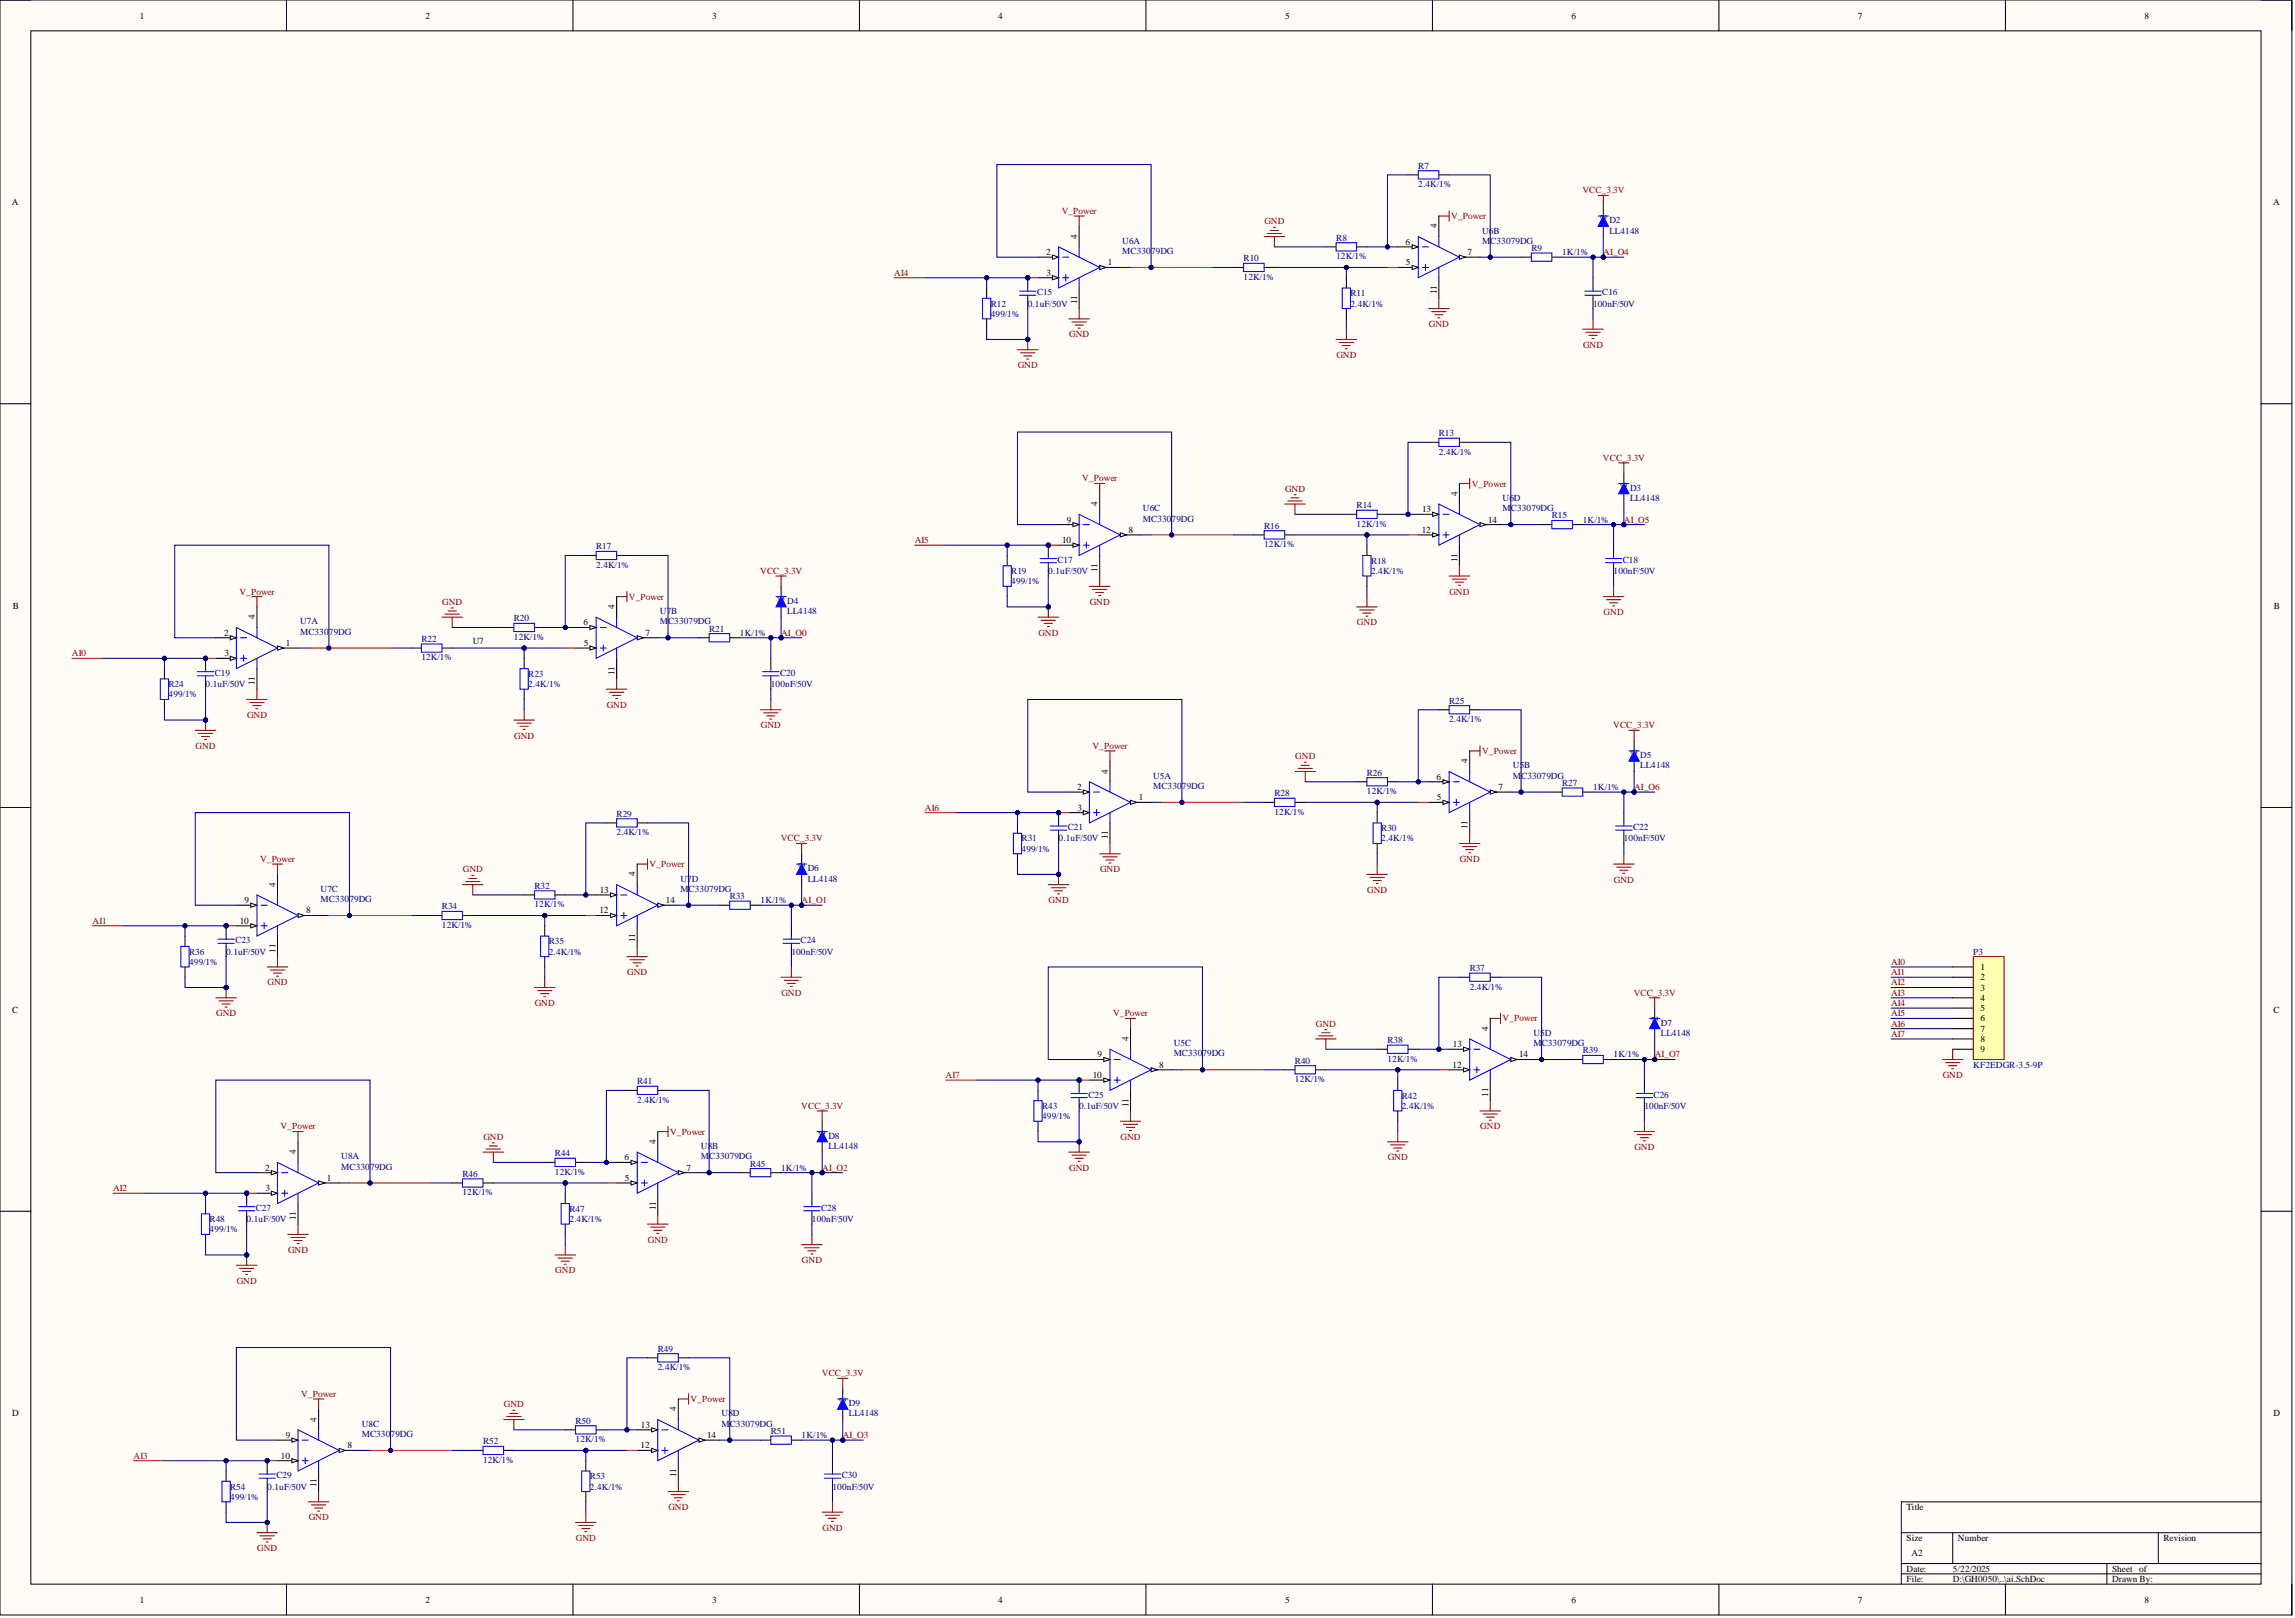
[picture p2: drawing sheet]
<svg xmlns="http://www.w3.org/2000/svg" width="566mm" height="399mm" viewBox="0 0 566 399" stroke-linecap="round" stroke-linejoin="round" font-family="sans-serif">
<defs><g id="words">
<g font-size="2.3">
<text x="34.5" y="4.6">1</text>
<text x="105" y="4.6">2</text>
<text x="175.7" y="4.6">3</text>
<text x="246.3" y="4.6">4</text>
<text x="317" y="4.6">5</text>
<text x="387.7" y="4.6">6</text>
<text x="458.4" y="4.6">7</text>
<text x="529.1" y="4.6">8</text>
<text x="3" y="50.6">A</text>
<text x="560.8" y="50.6">A</text>
<text x="265.7" y="58.8" transform="rotate(-90 265.7 58.8)">4</text>
<text x="354.5" y="56.3" transform="rotate(-90 354.5 56.3)">4</text>
<text x="396.3" y="55.9" transform="rotate(-90 396.3 55.9)">1</text>
<text x="396.3" y="54" transform="rotate(-90 396.3 54)">2</text>
<text x="258.1" y="62.9">2</text>
<text x="273.3" y="65.4">1</text>
<text x="346.8" y="60.4">6</text>
<text x="346.9" y="65.4">5</text>
<text x="362.1" y="62.9">7</text>
<text x="258.2" y="68">3</text>
<text x="265.7" y="75.1" transform="rotate(-90 265.7 75.1)">11</text>
<text x="354.5" y="72.5" transform="rotate(-90 354.5 72.5)">11</text>
<text x="401.4" y="120" transform="rotate(-90 401.4 120)">2</text>
<text x="270.8" y="124.8" transform="rotate(-90 270.8 124.8)">4</text>
<text x="359.5" y="122.3" transform="rotate(-90 359.5 122.3)">4</text>
<text x="401.4" y="121.8" transform="rotate(-90 401.4 121.8)">1</text>
<text x="263.2" y="128.9">9</text>
<text x="278.4" y="131.4">8</text>
<text x="350.8" y="131.4">12</text>
<text x="350.8" y="126.3">13</text>
<text x="367.2" y="128.9">14</text>
<text x="262" y="133.9">10</text>
<text x="270.8" y="141" transform="rotate(-90 270.8 141)">11</text>
<text x="359.5" y="138.5" transform="rotate(-90 359.5 138.5)">11</text>
<text x="193.5" y="149.7" transform="rotate(-90 193.5 149.7)">1</text>
<text x="193.5" y="147.9" transform="rotate(-90 193.5 147.9)">2</text>
<text x="3.1" y="150.1">B</text>
<text x="62.9" y="152.7" transform="rotate(-90 62.9 152.7)">4</text>
<text x="143.9" y="154.2">6</text>
<text x="151.6" y="150.2" transform="rotate(-90 151.6 150.2)">4</text>
<text x="561" y="150.1">B</text>
<text x="55.3" y="156.8">2</text>
<text x="55.4" y="161.8">3</text>
<text x="70.5" y="159.3">1</text>
<text x="116.6" y="158.8">U7</text>
<text x="144" y="159.3">5</text>
<text x="159.2" y="156.8">7</text>
<text x="151.6" y="166.4" transform="rotate(-90 151.6 166.4)">11</text>
<text x="62.9" y="168.9" transform="rotate(-90 62.9 168.9)">11</text>
<text x="403.9" y="185.9" transform="rotate(-90 403.9 185.9)">2</text>
<text x="273.3" y="190.8" transform="rotate(-90 273.3 190.8)">4</text>
<text x="362.1" y="188.2" transform="rotate(-90 362.1 188.2)">4</text>
<text x="403.9" y="187.8" transform="rotate(-90 403.9 187.8)">1</text>
<text x="265.7" y="194.8">2</text>
<text x="280.9" y="197.4">1</text>
<text x="354.4" y="192.3">6</text>
<text x="354.5" y="197.4">5</text>
<text x="369.7" y="194.8">7</text>
<text x="265.8" y="199.9">3</text>
<text x="273.3" y="207" transform="rotate(-90 273.3 207)">11</text>
<text x="362.1" y="204.5" transform="rotate(-90 362.1 204.5)">11</text>
<text x="198.5" y="215.7" transform="rotate(-90 198.5 215.7)">1</text>
<text x="198.5" y="213.8" transform="rotate(-90 198.5 213.8)">2</text>
<text x="68" y="218.7" transform="rotate(-90 68 218.7)">4</text>
<text x="148" y="220.2">13</text>
<text x="156.7" y="216.1" transform="rotate(-90 156.7 216.1)">4</text>
<text x="59.2" y="227.8">10</text>
<text x="60.3" y="222.7">9</text>
<text x="75.6" y="225.3">8</text>
<text x="147.9" y="225.3">12</text>
<text x="164.3" y="222.7">14</text>
<text x="156.7" y="232.4" transform="rotate(-90 156.7 232.4)">11</text>
<text x="68" y="234.9" transform="rotate(-90 68 234.9)">11</text>
<text x="488.6" y="239.2">1</text>
<text x="488.6" y="241.7">2</text>
<text x="488.6" y="244.3">3</text>
<text x="3" y="249.7">C</text>
<text x="409" y="251.9" transform="rotate(-90 409 251.9)">2</text>
<text x="488.6" y="246.8">4</text>
<text x="488.6" y="249.4">5</text>
<text x="488.6" y="251.9">6</text>
<text x="560.9" y="249.7">C</text>
<text x="278.4" y="256.7" transform="rotate(-90 278.4 256.7)">4</text>
<text x="367.2" y="254.2" transform="rotate(-90 367.2 254.2)">4</text>
<text x="409" y="253.7" transform="rotate(-90 409 253.7)">1</text>
<text x="488.6" y="254.4">7</text>
<text x="488.6" y="257">8</text>
<text x="270.8" y="260.8">9</text>
<text x="286" y="263.3">8</text>
<text x="358.4" y="263.3">12</text>
<text x="358.5" y="258.2">13</text>
<text x="374.8" y="260.8">14</text>
<text x="488.6" y="259.5">9</text>
<text x="269.6" y="265.8">10</text>
<text x="278.4" y="272.9" transform="rotate(-90 278.4 272.9)">11</text>
<text x="367.2" y="270.4" transform="rotate(-90 367.2 270.4)">11</text>
<text x="203.6" y="281.7" transform="rotate(-90 203.6 281.7)">1</text>
<text x="203.6" y="279.8" transform="rotate(-90 203.6 279.8)">2</text>
<text x="73" y="284.6" transform="rotate(-90 73 284.6)">4</text>
<text x="154.1" y="286.1">6</text>
<text x="161.8" y="282.1" transform="rotate(-90 161.8 282.1)">4</text>
<text x="65.4" y="288.7">2</text>
<text x="65.5" y="293.7">3</text>
<text x="80.6" y="291.2">1</text>
<text x="154.2" y="291.2">5</text>
<text x="169.4" y="288.7">7</text>
<text x="161.8" y="298.3" transform="rotate(-90 161.8 298.3)">11</text>
<text x="73" y="300.8" transform="rotate(-90 73 300.8)">11</text>
<text x="208.7" y="347.6" transform="rotate(-90 208.7 347.6)">1</text>
<text x="208.7" y="345.7" transform="rotate(-90 208.7 345.7)">2</text>
<text x="3" y="349.2">D</text>
<text x="78.1" y="350.6" transform="rotate(-90 78.1 350.6)">4</text>
<text x="158.1" y="352.1">13</text>
<text x="166.8" y="348" transform="rotate(-90 166.8 348)">4</text>
<text x="560.9" y="349.2">D</text>
<text x="69.3" y="359.7">10</text>
<text x="70.5" y="354.6">9</text>
<text x="85.7" y="357.2">8</text>
<text x="158.1" y="357.2">12</text>
<text x="174.4" y="354.6">14</text>
<text x="166.8" y="364.3" transform="rotate(-90 166.8 364.3)">11</text>
<text x="78.1" y="366.8" transform="rotate(-90 78.1 366.8)">11</text>
<text x="470.4" y="372.4">Title</text>
<text x="470.4" y="380">Size</text>
<text x="471.6" y="383.8">A2</text>
<text x="483" y="380">Number</text>
<text x="533.7" y="380">Revision</text>
<text x="470.4" y="387.6">Date:</text>
<text x="481.8" y="387.6">5/22/2025</text>
<text x="521.1" y="387.6">Sheet of</text>
<text x="34.5" y="395.2">1</text>
<text x="105" y="395.2">2</text>
<text x="175.7" y="395.2">3</text>
<text x="246.3" y="395.2">4</text>
<text x="317" y="395.2">5</text>
<text x="387.7" y="395.2">6</text>
<text x="458.4" y="395.2">7</text>
<text x="470.4" y="390.1">File:</text>
<text x="481.8" y="390.1">D:\GH0050\..\ai.SchDoc</text>
<text x="521.1" y="390.1">Drawn By:</text>
<text x="529.1" y="395.2">8</text>
</g>
<g font-size="2.3" fill="#000080">
<text x="349.9" y="41.6">R7</text>
<text x="349.9" y="46.2">2.4K/1%</text>
<text x="329.6" y="59.4">R8</text>
<text x="365.6" y="57.6">U6B</text>
<text x="397.1" y="55">D2</text>
<text x="397.1" y="57.6">LL4148</text>
<text x="276.9" y="60.1">U6A</text>
<text x="276.9" y="62.7">MC330</text>
<text x="284" y="62.7">79DG</text>
<text x="306.8" y="64.4">R10</text>
<text x="329.6" y="63.9">12K/1%</text>
<text x="365.6" y="60.1">MC33079DG</text>
<text x="377.8" y="61.9">R9</text>
<text x="385.4" y="62.9">1K/1%</text>
<text x="306.8" y="69">12K/1%</text>
<text x="244.4" y="75.6">R12</text>
<text x="253.6" y="75.6">0.1uF/50V</text>
<text x="255.8" y="72.8">C15</text>
<text x="333.2" y="73.1">R11</text>
<text x="333.2" y="75.6">2.4K/1%</text>
<text x="393" y="75.6">100nF/50V</text>
<text x="395.3" y="72.8">C16</text>
<text x="244.4" y="78.1">499/1%</text>
<text x="355" y="107.6">R13</text>
<text x="355" y="112.1">2.4K/1%</text>
<text x="334.7" y="125.3">R14</text>
<text x="370.7" y="123.5">U6D</text>
<text x="402.1" y="121">D3</text>
<text x="402.1" y="123.5">LL4148</text>
<text x="282" y="126.1">U6C</text>
<text x="282" y="128.6">MC330</text>
<text x="289.1" y="128.6">79DG</text>
<text x="311.9" y="130.4">R16</text>
<text x="334.7" y="129.9">12K/1%</text>
<text x="370.7" y="126.1">MC33079DG</text>
<text x="382.9" y="127.8">R15</text>
<text x="390.5" y="128.9">1K/1%</text>
<text x="147.1" y="135.5">R17</text>
<text x="311.9" y="134.9">12K/1%</text>
<text x="147.1" y="140">2.4K/1%</text>
<text x="249.5" y="141.5">R19</text>
<text x="258.6" y="141.5">0.1uF/50V</text>
<text x="260.9" y="138.8">C17</text>
<text x="338.3" y="139">R18</text>
<text x="338.3" y="141.5">2.4K/1%</text>
<text x="398.1" y="141.5">100nF/50V</text>
<text x="400.4" y="138.8">C18</text>
<text x="194.2" y="148.9">D4</text>
<text x="249.5" y="144.1">499/1%</text>
<text x="74" y="154">U7A</text>
<text x="126.8" y="153.2">R20</text>
<text x="162.8" y="151.4">U7B</text>
<text x="162.8" y="154">MC33079DG</text>
<text x="175" y="155.7">R21</text>
<text x="194.2" y="151.4">LL4148</text>
<text x="74" y="156.5">MC330</text>
<text x="81.1" y="156.5">79DG</text>
<text x="104" y="158.3">R22</text>
<text x="126.8" y="157.8">12K/1%</text>
<text x="182.6" y="156.8">1K/1%</text>
<text x="53" y="166.7">C19</text>
<text x="104" y="162.9">12K/1%</text>
<text x="130.3" y="166.9">R23</text>
<text x="192.5" y="166.7">C20</text>
<text x="41.6" y="169.4">R24</text>
<text x="41.6" y="172">499/1%</text>
<text x="50.7" y="169.4">0.1uF/50V</text>
<text x="130.3" y="169.4">2.4K/1%</text>
<text x="190.2" y="169.4">100nF/50V</text>
<text x="357.5" y="173.5">R25</text>
<text x="357.5" y="178.1">2.4K/1%</text>
<text x="337.2" y="191.3">R26</text>
<text x="373.2" y="189.5">U5B</text>
<text x="404.7" y="186.9">D5</text>
<text x="404.7" y="189.5">LL4148</text>
<text x="284.5" y="192">U5A</text>
<text x="284.5" y="194.6">MC330</text>
<text x="291.6" y="194.6">79DG</text>
<text x="314.4" y="196.3">R28</text>
<text x="337.2" y="195.8">12K/1%</text>
<text x="373.2" y="192">MC33079DG</text>
<text x="385.4" y="193.8">R27</text>
<text x="393" y="194.8">1K/1%</text>
<text x="152.1" y="201.4">R29</text>
<text x="314.4" y="200.9">12K/1%</text>
<text x="152.1" y="206">2.4K/1%</text>
<text x="252" y="207.5">R31</text>
<text x="261.2" y="207.5">0.1uF/50V</text>
<text x="263.4" y="204.7">C21</text>
<text x="340.8" y="205">R30</text>
<text x="340.8" y="207.5">2.4K/1%</text>
<text x="400.6" y="207.5">100nF/50V</text>
<text x="402.9" y="204.7">C22</text>
<text x="199.3" y="214.9">D6</text>
<text x="252" y="210">499/1%</text>
<text x="79.1" y="219.9">U7C</text>
<text x="131.9" y="219.2">R32</text>
<text x="167.9" y="217.4">U7D</text>
<text x="167.9" y="219.9">MC33079DG</text>
<text x="180" y="221.7">R33</text>
<text x="199.3" y="217.4">LL4148</text>
<text x="79.1" y="222.5">MC330</text>
<text x="86.2" y="222.5">79DG</text>
<text x="109" y="224.2">R34</text>
<text x="131.9" y="223.7">12K/1%</text>
<text x="187.6" y="222.7">1K/1%</text>
<text x="58.1" y="232.6">C23</text>
<text x="109" y="228.8">12K/1%</text>
<text x="135.4" y="232.9">R35</text>
<text x="197.5" y="232.6">C24</text>
<text x="46.7" y="235.4">R36</text>
<text x="46.7" y="237.9">499/1%</text>
<text x="55.8" y="235.4">0.1uF/50V</text>
<text x="135.4" y="235.4">2.4K/1%</text>
<text x="195.2" y="235.4">100nF/50V</text>
<text x="362.6" y="239.5">R37</text>
<text x="486.8" y="235.4">P3</text>
<text x="362.6" y="244">2.4K/1%</text>
<text x="289.6" y="258">U5C</text>
<text x="342.3" y="257.2">R38</text>
<text x="378.3" y="255.4">U5D</text>
<text x="378.3" y="258">MC33079DG</text>
<text x="409.8" y="252.9">D7</text>
<text x="409.8" y="255.4">LL4148</text>
<text x="289.6" y="260.5">MC330</text>
<text x="296.7" y="260.5">79DG</text>
<text x="319.5" y="262.3">R40</text>
<text x="342.3" y="261.8">12K/1%</text>
<text x="390.5" y="259.8">R39</text>
<text x="398.1" y="260.8">1K/1%</text>
<text x="486.8" y="263.3">KF2EDGR-3.5-9P</text>
<text x="157.2" y="267.4">R41</text>
<text x="319.5" y="266.9">12K/1%</text>
<text x="157.2" y="271.9">2.4K/1%</text>
<text x="257.1" y="273.4">R43</text>
<text x="257.1" y="276">499/1%</text>
<text x="266.2" y="273.4">0.1uF/50V</text>
<text x="268.5" y="270.7">C25</text>
<text x="345.9" y="270.9">R42</text>
<text x="345.9" y="273.4">2.4K/1%</text>
<text x="405.7" y="273.4">100nF/50V</text>
<text x="408" y="270.7">C26</text>
<text x="204.4" y="280.8">D8</text>
<text x="84.2" y="285.9">U8A</text>
<text x="136.9" y="285.1">R44</text>
<text x="172.9" y="283.3">U8B</text>
<text x="172.9" y="285.9">MC33079DG</text>
<text x="185.1" y="287.7">R45</text>
<text x="204.4" y="283.3">LL4148</text>
<text x="84.2" y="288.4">MC330</text>
<text x="91.3" y="288.4">79DG</text>
<text x="114.1" y="290.2">R46</text>
<text x="136.9" y="289.7">12K/1%</text>
<text x="192.7" y="288.7">1K/1%</text>
<text x="63.1" y="298.6">C27</text>
<text x="114.1" y="294.8">12K/1%</text>
<text x="140.5" y="298.8">R47</text>
<text x="202.6" y="298.6">C28</text>
<text x="51.7" y="301.4">R48</text>
<text x="51.7" y="303.9">499/1%</text>
<text x="60.9" y="301.4">0.1uF/50V</text>
<text x="140.5" y="301.4">2.4K/1%</text>
<text x="200.3" y="301.4">100nF/50V</text>
<text x="162.3" y="333.3">R49</text>
<text x="162.3" y="337.9">2.4K/1%</text>
<text x="209.4" y="346.8">D9</text>
<text x="89.3" y="351.8">U8C</text>
<text x="142" y="351.1">R50</text>
<text x="178" y="349.3">U8D</text>
<text x="178" y="351.8">MC33079DG</text>
<text x="190.2" y="353.6">R51</text>
<text x="209.4" y="349.3">LL4148</text>
<text x="89.3" y="354.4">MC330</text>
<text x="96.4" y="354.4">79DG</text>
<text x="119.2" y="356.1">R52</text>
<text x="142" y="355.6">12K/1%</text>
<text x="197.8" y="354.6">1K/1%</text>
<text x="68.2" y="364.5">C29</text>
<text x="119.2" y="360.7">12K/1%</text>
<text x="145.5" y="364.8">R53</text>
<text x="207.7" y="364.5">C30</text>
<text x="56.8" y="367.3">R54</text>
<text x="56.8" y="369.8">499/1%</text>
<text x="65.9" y="367.3">0.1uF/50V</text>
<text x="145.5" y="367.3">2.4K/1%</text>
<text x="205.4" y="367.3">100nF/50V</text>
</g>
<g font-size="2.3" fill="#800000">
<text x="390.4" y="47.7">VCC_3.3V</text>
<text x="261.9" y="52.8">V_Power</text>
<text x="312" y="55.3">GND</text>
<text x="358" y="54">V_Power</text>
<text x="395.6" y="62.9">AI_O4</text>
<text x="220.6" y="68">AI4</text>
<text x="263.8" y="83.2">GND</text>
<text x="352.5" y="80.7">GND</text>
<text x="329.7" y="88.3">GND</text>
<text x="390.6" y="85.7">GND</text>
<text x="251.1" y="90.8">GND</text>
<text x="395.5" y="113.6">VCC_3.3V</text>
<text x="267" y="118.7">V_Power</text>
<text x="363.1" y="120">V_Power</text>
<text x="317" y="121.3">GND</text>
<text x="400.6" y="128.9">AI_O5</text>
<text x="225.7" y="133.9">AI5</text>
<text x="187.6" y="141.5">VCC_3.3V</text>
<text x="59.1" y="146.6">V_Power</text>
<text x="109.1" y="149.2">GND</text>
<text x="155.2" y="147.9">V_Power</text>
<text x="268.9" y="149.2">GND</text>
<text x="357.6" y="146.6">GND</text>
<text x="334.8" y="154.2">GND</text>
<text x="395.6" y="151.7">GND</text>
<text x="17.7" y="161.8">AI0</text>
<text x="192.7" y="156.8">AI_O0</text>
<text x="256.2" y="156.8">GND</text>
<text x="60.9" y="177.1">GND</text>
<text x="149.7" y="174.5">GND</text>
<text x="187.7" y="179.6">GND</text>
<text x="398" y="179.6">VCC_3.3V</text>
<text x="48.3" y="184.7">GND</text>
<text x="126.9" y="182.1">GND</text>
<text x="269.5" y="184.7">V_Power</text>
<text x="365.6" y="185.9">V_Power</text>
<text x="319.6" y="187.2">GND</text>
<text x="403.2" y="194.8">AI_O6</text>
<text x="228.2" y="199.9">AI6</text>
<text x="192.6" y="207.5">VCC_3.3V</text>
<text x="64.2" y="212.6">V_Power</text>
<text x="114.2" y="215.1">GND</text>
<text x="160.3" y="213.8">V_Power</text>
<text x="271.4" y="215.1">GND</text>
<text x="360.1" y="212.6">GND</text>
<text x="337.3" y="220.2">GND</text>
<text x="398.2" y="217.6">GND</text>
<text x="22.8" y="227.8">AI1</text>
<text x="197.8" y="222.7">AI_O1</text>
<text x="258.7" y="222.7">GND</text>
<text x="466.6" y="237.9">AI0</text>
<text x="66" y="243">GND</text>
<text x="154.8" y="240.5">GND</text>
<text x="192.8" y="245.5">GND</text>
<text x="403.1" y="245.5">VCC_3.3V</text>
<text x="466.6" y="240.5">AI1</text>
<text x="466.6" y="243">AI2</text>
<text x="466.6" y="245.5">AI3</text>
<text x="53.3" y="250.6">GND</text>
<text x="131.9" y="248.1">GND</text>
<text x="274.6" y="250.6">V_Power</text>
<text x="370.7" y="251.9">V_Power</text>
<text x="466.6" y="248.1">AI4</text>
<text x="466.6" y="250.6">AI5</text>
<text x="324.6" y="253.2">GND</text>
<text x="466.6" y="253.2">AI6</text>
<text x="466.6" y="255.7">AI7</text>
<text x="408.2" y="260.8">AI_O7</text>
<text x="233.3" y="265.8">AI7</text>
<text x="479.3" y="265.8">GND</text>
<text x="197.7" y="273.4">VCC_3.3V</text>
<text x="69.2" y="278.5">V_Power</text>
<text x="119.3" y="281.1">GND</text>
<text x="165.3" y="279.8">V_Power</text>
<text x="276.5" y="281.1">GND</text>
<text x="365.2" y="278.5">GND</text>
<text x="342.4" y="286.1">GND</text>
<text x="403.2" y="283.6">GND</text>
<text x="27.9" y="293.7">AI2</text>
<text x="202.8" y="288.7">AI_O2</text>
<text x="263.8" y="288.7">GND</text>
<text x="71.1" y="309">GND</text>
<text x="159.8" y="306.4">GND</text>
<text x="197.9" y="311.5">GND</text>
<text x="58.4" y="316.6">GND</text>
<text x="137" y="314">GND</text>
<text x="202.8" y="339.4">VCC_3.3V</text>
<text x="74.3" y="344.5">V_Power</text>
<text x="124.3" y="347">GND</text>
<text x="170.4" y="345.7">V_Power</text>
<text x="33" y="359.7">AI3</text>
<text x="207.9" y="354.6">AI_O3</text>
<text x="76.2" y="374.9">GND</text>
<text x="164.9" y="372.4">GND</text>
<text x="202.9" y="377.5">GND</text>
<text x="63.5" y="382.5">GND</text>
<text x="142.1" y="380">GND</text>
</g>
</g></defs>
<path d="M0 0h565.4v398.3h-565.4z" fill-rule="evenodd" fill="#fffcf8"/>
<path d="M0 0h565.4v398.3h-565.4z" fill="none" stroke="#000" stroke-width=".25"/>
<path d="M7.6 7.6h550.2v383h-550.2z" fill-rule="evenodd" fill="#fffcf8"/>
<g fill="none" stroke="#000" stroke-width=".25">
<path d="M0 0h7.6M70.7 0v7.6M141.4 0v7.6M212 0v7.6M282.7 0v7.6M353.4 0v7.6M424.1 0v7.6M494.8 0v7.6M557.8 0h7.6v7.6M7.6 7.6h550.2v383h-550.2zM271.3 66h5.1M0 99.6h7.6"/>
<path d="M557.8 99.6h7.6M0 199.1h7.6M557.8 199.1h7.6M0 298.7h7.6M557.8 298.7h7.6M469.1 378h88.7M481.8 378v7.6M532.5 378v7.6M557.8 370.3h-88.7v20.3M70.7 390.6v7.7M141.4 390.6v7.7M212 390.6v7.7"/>
<path d="M282.7 390.6v7.7M353.4 390.6v7.7M424.1 390.6v7.7M469.1 385.6h88.7M469.1 388.1h88.7M494.8 390.6v7.7M519.8 385.6v5M565.4 390.6v7.7"/>
</g>
<path d="M271.3 65.4l1.5 .6-1.5 .5z" fill="#f8fcff"/>
<path d="M256.1 63.4h5.1M271.3 65.4l1.5 .6-1.5 .5z" fill="none" stroke="#000" stroke-width=".25"/>
<path d="M259.6 62.9l1.6 .5-1.6 .5z" fill="#f8fcff"/>
<path d="M256.1 68.5h5.1M259.6 62.9l1.6 .5-1.6 .5z" fill="none" stroke="#000" stroke-width=".25"/>
<path d="M259.6 68l1.6 .5-1.6 .5z" fill="#f8fcff"/>
<path d="M266.2 55.8v5.1M259.6 68l1.6 .5-1.6 .5zM266.2 71v5.1" fill="none" stroke="#000" stroke-width=".25"/>
<path d="M261.2 60.9l10.1 5.1-10.1 5zM262.2 63.4h1.5M262.2 68.5h1.5M262.9 67.7v1.5M266.2 60.9v2.5M266.2 68.5v2.5" fill="none" stroke="#00f" stroke-width=".25"/>
<circle cx="253.6" cy="68.5" r=".51" fill="#000080"/>
<circle cx="253.6" cy="68.5" r=".51" fill="none" stroke="#000080" stroke-width=".25"/>
<path d="M253.6 68.5v2.5M253.6 73.6v2.5" fill="none" stroke="#000" stroke-width=".25"/>
<circle cx="253.6" cy="68.5" r=".51" fill="#000080"/>
<circle cx="253.6" cy="68.5" r=".51" fill="none" stroke="#000080" stroke-width=".25"/>
<path d="M251.5 71.8h4.1M251.5 72.8h4.1M253.6 71v.8M253.6 72.8v.8" fill="none" stroke="#00f" stroke-width=".25"/>
<path d="M265 53.3h2.5M266.2 53.3v2.5M251 86.2h5.1M251.8 87h3.5M252.5 87.8h2.1M253.3 88.5h.5M253.6 83.7v2.5" fill="none" stroke="#800000" stroke-width=".25"/>
<circle cx="253.6" cy="83.7" r=".51" fill="#000080"/>
<circle cx="253.6" cy="83.7" r=".51" fill="none" stroke="#000080" stroke-width=".25"/>
<g fill="none" stroke="#800000" stroke-width=".25">
<path d="M263.7 78.6h5.1M264.5 79.4h3.5M266.2 76.1v2.5M352.4 76.1h5.1M353.2 76.9h3.6M354 77.6h2M354.7 78.4h.5M355 73.6v2.5M393 78.6v2.6M265.2 80.2h2.1M266 80.9h.5M329.6 83.7h5.1"/>
<path d="M330.4 84.5h3.5M331.2 85.2h2M331.9 86h.5M332.2 81.2v2.5M390.5 81.2h5.1M391.2 81.9h3.6M392 82.7h2M392.8 83.5h.5"/>
</g>
<g fill="none" stroke="#000" stroke-width=".25">
<path d="M347.4 43.1h2.5M355 43.1h2.5M395.6 50.7v2.6M395.6 55.8v2.5M243.4 71v2.6M243.4 78.6v2.6M304.3 66h2.5M311.9 66h2.5M327.1 60.9h2.5M332.2 68.5v2.5M332.2 76.1v2.5M334.7 60.9h2.5"/>
<path d="M375.3 63.4h2.5M382.9 63.4h2.5M393 68.5v2.5M393 73.6v2.5"/>
</g>
<path d="M329.6 59.9h5.1v2h-5.1zM349.9 42.1h5.1v2h-5.1zM242.4 73.6h2v5h-2zM306.8 64.9h5.1v2.1h-5.1zM331.2 71h2v5.1h-2zM377.8 62.4h5.1v2h-5.1zM391 71.8h4M391 72.8h4M393 71v.8M393 72.8v.8" fill="none" stroke="#00f" stroke-width=".25"/>
<path d="M395.6 53.3l1.2 2.5h-2.5z" fill="#00f"/>
<path d="M394.3 53.3h2.5M395.6 53.3l1.2 2.5h-2.5z" fill="none" stroke="#00f" stroke-width=".25"/>
<path d="M311.9 58.3h5.1M312.6 57.6h3.6M313.4 56.8h2M314.2 56.1h.5M314.4 58.3v2.6M355 53.3h2.5M357.5 52v2.5M394.3 48.2h2.5M395.6 48.2v2.5" fill="none" stroke="#800000" stroke-width=".25"/>
<circle cx="258.6" cy="134.4" r=".51" fill="#000080"/>
<circle cx="258.6" cy="134.4" r=".51" fill="none" stroke="#000080" stroke-width=".25"/>
<path d="M258.6 134.4v2.6M258.6 139.5v2.6" fill="none" stroke="#000" stroke-width=".25"/>
<circle cx="258.6" cy="134.4" r=".51" fill="#000080"/>
<circle cx="258.6" cy="134.4" r=".51" fill="none" stroke="#000080" stroke-width=".25"/>
<path d="M256.6 137.7h4.1M256.6 138.8h4.1M258.6 137v.7M258.6 138.8v.7" fill="none" stroke="#00f" stroke-width=".25"/>
<path d="M270 119.2h2.6M271.3 119.2v2.6M256.1 152.2h5.1M256.9 153h3.5M257.6 153.7h2M258.4 154.5h.5M258.6 149.7v2.5" fill="none" stroke="#800000" stroke-width=".25"/>
<circle cx="258.6" cy="149.7" r=".51" fill="#000080"/>
<circle cx="258.6" cy="149.7" r=".51" fill="none" stroke="#000080" stroke-width=".25"/>
<g fill="none" stroke="#800000" stroke-width=".25">
<path d="M360.1 139.5v2.6M268.8 144.6h5M269.5 145.3h3.6M270.3 146.1h2M271.1 146.9h.5M271.3 142.1v2.5M334.7 149.7h5.1M335.5 150.4h3.5M336.2 151.2h2.1M337 151.9h.5M337.2 147.1v2.6M357.5 142.1h5.1"/>
<path d="M358.3 142.8h3.5M359 143.6h2.1M359.8 144.3h.5M395.6 147.1h5M396.3 147.9h3.6M397.1 148.6h2M397.8 149.4h.5M398.1 144.6v2.5"/>
</g>
<g fill="none" stroke="#000" stroke-width=".25">
<path d="M352.4 109.1h2.6M360.1 109.1h2.5M400.6 116.7v2.5M248.5 137v2.5M309.3 131.9h2.6M317 131.9h2.5M332.2 126.8h2.5M337.2 134.4v2.6M339.8 126.8h2.5M380.3 129.4h2.6M387.9 129.4h2.6M398.1 134.4v2.6"/>
<path d="M398.1 139.5v2.6M400.6 121.8v2.5M248.5 144.6v2.5M337.2 142.1v2.5"/>
</g>
<path d="M355 108.1h5.1v2h-5.1zM247.5 139.5h2v5.1h-2zM311.9 130.9h5.1v2h-5.1zM334.7 125.8h5.1v2h-5.1zM336.2 137h2.1v5.1h-2.1zM382.9 128.4h5v2h-5zM396.1 137.7h4M396.1 138.8h4M398.1 137v.7M398.1 138.8v.7" fill="none" stroke="#00f" stroke-width=".25"/>
<path d="M400.6 119.2l1.3 2.6h-2.5z" fill="#00f"/>
<path d="M399.4 119.2h2.5M400.6 119.2l1.3 2.6h-2.5z" fill="none" stroke="#00f" stroke-width=".25"/>
<path d="M360.1 119.2h2.5M362.6 118v2.5M399.4 114.1h2.5M400.6 114.1v2.6M317 124.3h5M317.7 123.5h3.6M318.5 122.8h2M319.2 122h.5M319.5 124.3v2.5" fill="none" stroke="#800000" stroke-width=".25"/>
<path d="M278.9 197.9h5.1" fill="none" stroke="#000" stroke-width=".25"/>
<path d="M278.9 197.4l1.5 .5-1.5 .5z" fill="#f8fcff"/>
<path d="M263.7 195.3h5.1M278.9 197.4l1.5 .5-1.5 .5z" fill="none" stroke="#000" stroke-width=".25"/>
<path d="M267.3 194.8l1.5 .5-1.5 .5z" fill="#f8fcff"/>
<path d="M267.3 194.8l1.5 .5-1.5 .5zM263.7 200.4h5.1" fill="none" stroke="#000" stroke-width=".25"/>
<path d="M267.3 199.9l1.5 .5-1.5 .5z" fill="#f8fcff"/>
<path d="M267.3 199.9l1.5 .5-1.5 .5zM273.8 187.7v5.1M273.8 202.9v5.1" fill="none" stroke="#000" stroke-width=".25"/>
<path d="M268.8 192.8l10.1 5.1-10.1 5zM269.8 195.3h1.5M270.5 199.6v1.6M273.8 192.8v2.5M269.8 200.4h1.5M273.8 200.4v2.5" fill="none" stroke="#00f" stroke-width=".25"/>
<circle cx="261.2" cy="200.4" r=".51" fill="#000080"/>
<circle cx="261.2" cy="200.4" r=".51" fill="none" stroke="#000080" stroke-width=".25"/>
<path d="M261.2 200.4v2.5M261.2 205.5v2.5" fill="none" stroke="#000" stroke-width=".25"/>
<circle cx="261.2" cy="200.4" r=".51" fill="#000080"/>
<circle cx="261.2" cy="200.4" r=".51" fill="none" stroke="#000080" stroke-width=".25"/>
<path d="M259.1 203.7h4.1M259.1 204.7h4.1M261.2 202.9v.8M261.2 204.7v.8" fill="none" stroke="#00f" stroke-width=".25"/>
<path d="M272.6 185.2h2.5M273.8 185.2v2.5M258.6 218.2h5.1M259.4 218.9h3.5M260.2 219.7h2M261.2 215.6v2.6M260.9 220.4h.5" fill="none" stroke="#800000" stroke-width=".25"/>
<circle cx="261.2" cy="215.6" r=".51" fill="#000080"/>
<circle cx="261.2" cy="215.6" r=".51" fill="none" stroke="#000080" stroke-width=".25"/>
<g fill="none" stroke="#800000" stroke-width=".25">
<path d="M271.3 210.5h5.1M272.1 211.3h3.5M272.8 212.1h2.1M273.6 212.8h.5M273.8 208v2.5M337.2 215.6h5.1M338 216.4h3.5M338.8 217.1h2M339.5 217.9h.5M339.8 213.1v2.5M360.1 208h5M360.8 208.8h3.6"/>
<path d="M361.6 209.5h2M362.3 210.3h.5M362.6 205.5v2.5M398.1 213.1h5.1M398.9 213.8h3.5M399.6 214.6h2M400.4 215.4h.5M400.6 210.5v2.6"/>
</g>
<g fill="none" stroke="#000" stroke-width=".25">
<path d="M355 175h2.5M362.6 175h2.5M311.9 197.9h2.5M319.5 197.9h2.5M334.7 192.8h2.5M342.3 192.8h2.5M382.9 195.3h2.5M390.5 195.3h2.5M403.2 182.6v2.6M403.2 187.7v2.5M251 202.9v2.6M251 210.5v2.6"/>
<path d="M339.8 200.4v2.5M339.8 208v2.5M400.6 200.4v2.5M400.6 205.5v2.5"/>
</g>
<path d="M357.5 174h5.1v2h-5.1zM314.4 196.8h5.1v2.1h-5.1zM337.2 191.8h5.1v2h-5.1zM385.4 194.3h5.1v2h-5.1zM250 205.5h2v5h-2zM338.8 202.9h2v5.1h-2zM398.6 203.7h4.1M398.6 204.7h4.1M400.6 202.9v.8M400.6 204.7v.8" fill="none" stroke="#00f" stroke-width=".25"/>
<path d="M403.2 185.2l1.2 2.5h-2.5z" fill="#00f"/>
<path d="M401.9 185.2h2.5M403.2 185.2l1.2 2.5h-2.5z" fill="none" stroke="#00f" stroke-width=".25"/>
<path d="M319.5 190.2h5.1M320.2 189.5h3.6M321 188.7h2M321.8 188h.5M322 190.2v2.6M362.6 185.2h2.5M365.1 183.9v2.5M401.9 180.1h2.5M403.2 180.1v2.5" fill="none" stroke="#800000" stroke-width=".25"/>
<circle cx="266.2" cy="266.3" r=".51" fill="#000080"/>
<circle cx="266.2" cy="266.3" r=".51" fill="none" stroke="#000080" stroke-width=".25"/>
<path d="M266.2 266.3v2.6M266.2 271.4v2.6" fill="none" stroke="#000" stroke-width=".25"/>
<circle cx="266.2" cy="266.3" r=".51" fill="#000080"/>
<circle cx="266.2" cy="266.3" r=".51" fill="none" stroke="#000080" stroke-width=".25"/>
<path d="M264.2 269.6h4.1M264.2 270.7h4.1M266.2 268.9v.7M266.2 270.7v.7" fill="none" stroke="#00f" stroke-width=".25"/>
<path d="M277.6 251.1h2.6M278.9 251.1v2.6M263.7 284.1h5.1M264.5 284.9h3.5M265.2 285.6h2.1M266 286.4h.5M266.2 281.6v2.5" fill="none" stroke="#800000" stroke-width=".25"/>
<circle cx="266.2" cy="281.6" r=".51" fill="#000080"/>
<circle cx="266.2" cy="281.6" r=".51" fill="none" stroke="#000080" stroke-width=".25"/>
<g fill="none" stroke="#800000" stroke-width=".25">
<path d="M276.4 276.5h5.1M277.1 277.3h3.6M277.9 278h2M278.7 278.8h.5M278.9 274v2.5M344.8 279v2.6M365.1 274h5.1M365.9 274.7h3.5M366.6 275.5h2.1M367.4 276.2h.5M367.7 271.4v2.6M403.2 279h5"/>
<path d="M403.9 279.8h3.6M405.7 276.5v2.5M342.3 281.6h5.1M343.1 282.3h3.5M343.8 283.1h2.1M344.6 283.8h.5M404.7 280.6h2M405.4 281.3h.6"/>
</g>
<g fill="none" stroke="#000" stroke-width=".25">
<path d="M339.8 258.7h2.5M347.4 258.7h2.5M360.1 241h2.5M367.7 241h2.5M408.2 248.6v2.5M408.2 253.7v2.5M256.1 268.9v2.5M256.1 276.5v2.5M317 263.8h2.5M324.6 263.8h2.5M344.8 266.3v2.6M344.8 274v2.5"/>
<path d="M387.9 261.3h2.6M395.6 261.3h2.5M405.7 266.3v2.6M405.7 271.4v2.6"/>
</g>
<path d="M362.6 240h5.1v2h-5.1zM342.3 257.7h5.1v2.1h-5.1zM255.1 271.4h2v5.1h-2zM319.5 262.8h5.1v2h-5.1zM343.8 268.9h2.1v5.1h-2.1zM390.5 260.3h5.1v2h-5.1zM403.7 269.6h4M403.7 270.7h4M405.7 268.9v.7M405.7 270.7v.7" fill="none" stroke="#00f" stroke-width=".25"/>
<path d="M408.2 251.1l1.3 2.6h-2.5z" fill="#00f"/>
<path d="M407 251.1h2.5M408.2 251.1l1.3 2.6h-2.5z" fill="none" stroke="#00f" stroke-width=".25"/>
<path d="M324.6 256.2h5M325.3 255.4h3.6M326.1 254.7h2M326.8 253.9h.5M327.1 256.2v2.5M367.7 251.1h2.5M370.2 249.9v2.5M407 246.1h2.5M408.2 246.1v2.5" fill="none" stroke="#800000" stroke-width=".25"/>
<path d="M68.5 159.8h5" fill="none" stroke="#000" stroke-width=".25"/>
<path d="M68.5 159.3l1.5 .5-1.5 .5z" fill="#f8fcff"/>
<path d="M53.2 157.3h5.1M68.5 159.3l1.5 .5-1.5 .5z" fill="none" stroke="#000" stroke-width=".25"/>
<path d="M56.8 156.8l1.5 .5-1.5 .5z" fill="#f8fcff"/>
<path d="M56.8 156.8l1.5 .5-1.5 .5zM53.2 162.3h5.1" fill="none" stroke="#000" stroke-width=".25"/>
<path d="M56.8 161.8l1.5 .5-1.5 .6z" fill="#f8fcff"/>
<path d="M63.4 149.7v5M56.8 161.8l1.5 .5-1.5 .6zM63.4 164.9v5.1" fill="none" stroke="#000" stroke-width=".25"/>
<path d="M58.3 154.7l10.2 5.1-10.2 5.1zM59.3 157.3h1.6M63.4 154.7v2.6M59.3 162.3h1.6M60.1 161.6v1.5M63.4 162.3v2.6" fill="none" stroke="#00f" stroke-width=".25"/>
<circle cx="50.7" cy="162.3" r=".51" fill="#000080"/>
<circle cx="50.7" cy="162.3" r=".51" fill="none" stroke="#000080" stroke-width=".25"/>
<path d="M50.7 162.3v2.6M50.7 167.4v2.6" fill="none" stroke="#000" stroke-width=".25"/>
<circle cx="50.7" cy="162.3" r=".51" fill="#000080"/>
<circle cx="50.7" cy="162.3" r=".51" fill="none" stroke="#000080" stroke-width=".25"/>
<path d="M48.7 165.6h4M48.7 166.7h4M50.7 164.9v.7M50.7 166.7v.7" fill="none" stroke="#00f" stroke-width=".25"/>
<path d="M62.1 147.1h2.6M63.4 147.1v2.6M50.7 177.6v2.5M48.2 180.1h5M48.9 180.9h3.6M49.7 181.6h2M50.5 182.4h.5" fill="none" stroke="#800000" stroke-width=".25"/>
<circle cx="50.7" cy="177.6" r=".51" fill="#000080"/>
<circle cx="50.7" cy="177.6" r=".51" fill="none" stroke="#000080" stroke-width=".25"/>
<g fill="none" stroke="#800000" stroke-width=".25">
<path d="M60.9 172.5h5M61.6 173.3h3.6M62.4 174h2M63.1 174.8h.5M63.4 170v2.5M126.8 177.6h5.1M127.5 178.3h3.6M128.3 179.1h2M129.1 179.8h.5M129.3 175v2.6M149.6 170h5.1M150.4 170.7h3.5"/>
<path d="M151.1 171.5h2.1M151.9 172.2h.5M152.1 167.4v2.6M187.6 175h5.1M188.4 175.8h3.5M189.2 176.5h2M189.9 177.3h.5M190.2 172.5v2.5"/>
</g>
<g fill="none" stroke="#000" stroke-width=".25">
<path d="M144.5 137h2.6M152.1 137h2.6M101.4 159.8h2.6M109 159.8h2.6M124.2 154.7h2.6M131.9 154.7h2.5M172.4 157.3h2.6M180 157.3h2.6M192.7 144.6v2.5M192.7 149.7v2.5M40.6 164.9v2.5M40.6 172.5v2.5"/>
<path d="M129.3 162.3v2.6M129.3 170v2.5M190.2 162.3v2.6M190.2 167.4v2.6"/>
</g>
<path d="M147.1 136h5v2h-5zM104 158.8h5v2h-5zM126.8 153.7h5.1v2h-5.1zM175 156.3h5v2h-5zM39.6 167.4h2v5.1h-2zM128.3 164.9h2v5.1h-2zM188.1 165.6h4.1M188.1 166.7h4.1M190.2 164.9v.7M190.2 166.7v.7" fill="none" stroke="#00f" stroke-width=".25"/>
<path d="M192.7 147.1l1.3 2.6h-2.6z" fill="#00f"/>
<path d="M191.4 147.1h2.6M192.7 147.1l1.3 2.6h-2.6z" fill="none" stroke="#00f" stroke-width=".25"/>
<path d="M109 152.2h5.1M109.8 151.4h3.5M110.6 150.7h2M111.3 149.9h.5M111.6 152.2v2.5M152.1 147.1h2.6M154.7 145.9v2.5M191.4 142.1h2.6M192.7 142.1v2.5" fill="none" stroke="#800000" stroke-width=".25"/>
<circle cx="55.8" cy="228.3" r=".51" fill="#000080"/>
<circle cx="55.8" cy="228.3" r=".51" fill="none" stroke="#000080" stroke-width=".25"/>
<path d="M55.8 228.3v2.5M55.8 233.4v2.5" fill="none" stroke="#000" stroke-width=".25"/>
<circle cx="55.8" cy="228.3" r=".51" fill="#000080"/>
<circle cx="55.8" cy="228.3" r=".51" fill="none" stroke="#000080" stroke-width=".25"/>
<path d="M53.8 231.6h4M53.8 232.6h4M55.8 230.8v.8M55.8 232.6v.8" fill="none" stroke="#00f" stroke-width=".25"/>
<path d="M67.2 213.1h2.5M68.5 213.1v2.5M53.2 246.1h5.1M54 246.8h3.6M54.8 247.6h2M55.5 248.3h.5M55.8 243.5v2.6" fill="none" stroke="#800000" stroke-width=".25"/>
<circle cx="55.8" cy="243.5" r=".51" fill="#000080"/>
<circle cx="55.8" cy="243.5" r=".51" fill="none" stroke="#000080" stroke-width=".25"/>
<g fill="none" stroke="#800000" stroke-width=".25">
<path d="M65.9 238.4h5.1M66.7 239.2h3.5M67.4 240h2.1M68.5 235.9v2.5M154.7 235.9h5M155.4 236.7h3.6M156.2 237.4h2M157 238.2h.5M157.2 233.4v2.5M195.2 238.4v2.6M68.2 240.7h.5M131.9 243.5h5"/>
<path d="M132.6 244.3h3.6M133.4 245h2M134.1 245.8h.5M134.4 241v2.5M192.7 241h5.1M193.5 241.7h3.5M194.2 242.5h2.1M195 243.3h.5"/>
</g>
<g fill="none" stroke="#000" stroke-width=".25">
<path d="M149.6 202.9h2.5M157.2 202.9h2.5M197.8 210.5v2.6M197.8 215.6v2.6M45.6 230.8v2.6M45.6 238.4v2.6M106.5 225.8h2.5M114.1 225.8h2.5M129.3 220.7h2.6M134.4 228.3v2.5M134.4 235.9v2.5M136.9 220.7h2.6"/>
<path d="M177.5 223.2h2.5M185.1 223.2h2.5M195.2 228.3v2.5M195.2 233.4v2.5"/>
</g>
<path d="M131.9 219.7h5v2h-5zM152.1 201.9h5.1v2h-5.1zM44.6 233.4h2.1v5h-2.1zM109 224.7h5.1v2.1h-5.1zM133.4 230.8h2v5.1h-2zM180 222.2h5.1v2h-5.1zM193.2 231.6h4.1M193.2 232.6h4.1M195.2 230.8v.8M195.2 232.6v.8" fill="none" stroke="#00f" stroke-width=".25"/>
<path d="M197.8 213.1l1.2 2.5h-2.5z" fill="#00f"/>
<path d="M196.5 213.1h2.5M197.8 213.1l1.2 2.5h-2.5z" fill="none" stroke="#00f" stroke-width=".25"/>
<path d="M114.1 218.2h5.1M114.9 217.4h3.5M115.6 216.6h2.1M116.4 215.9h.5M116.6 218.2v2.5M157.2 213.1h2.5M159.7 211.8v2.5M196.5 208h2.5M197.8 208v2.5" fill="none" stroke="#800000" stroke-width=".25"/>
<path d="M78.6 291.7h5.1" fill="none" stroke="#000" stroke-width=".25"/>
<path d="M78.6 291.2l1.5 .5-1.5 .5z" fill="#f8fcff"/>
<path d="M63.4 289.2h5.1M78.6 291.2l1.5 .5-1.5 .5z" fill="none" stroke="#000" stroke-width=".25"/>
<path d="M66.9 288.7l1.6 .5-1.6 .5z" fill="#f8fcff"/>
<path d="M63.4 294.2h5.1M66.9 288.7l1.6 .5-1.6 .5z" fill="none" stroke="#000" stroke-width=".25"/>
<path d="M66.9 293.7l1.6 .5-1.6 .6z" fill="#f8fcff"/>
<path d="M66.9 293.7l1.6 .5-1.6 .6zM73.5 281.6v5M73.5 296.8v5.1" fill="none" stroke="#000" stroke-width=".25"/>
<path d="M68.5 286.6l10.1 5.1-10.1 5.1zM69.5 289.2h1.5M69.5 294.2h1.5M70.2 293.5v1.5M73.5 286.6v2.6M73.5 294.2v2.6" fill="none" stroke="#00f" stroke-width=".25"/>
<circle cx="60.9" cy="294.3" r=".51" fill="#000080"/>
<circle cx="60.9" cy="294.3" r=".51" fill="none" stroke="#000080" stroke-width=".25"/>
<path d="M60.9 294.2v2.6M60.9 299.3v2.6" fill="none" stroke="#000" stroke-width=".25"/>
<circle cx="60.9" cy="294.3" r=".51" fill="#000080"/>
<circle cx="60.9" cy="294.3" r=".51" fill="none" stroke="#000080" stroke-width=".25"/>
<path d="M58.8 297.5h4.1M58.8 298.6h4.1M60.9 296.8v.7M60.9 298.6v.7" fill="none" stroke="#00f" stroke-width=".25"/>
<path d="M72.3 279h2.5M73.5 279v2.6M58.3 312h5.1M59.1 312.8h3.5M59.8 313.5h2.1M60.6 314.3h.5M60.9 309.5v2.5" fill="none" stroke="#800000" stroke-width=".25"/>
<circle cx="60.9" cy="309.5" r=".51" fill="#000080"/>
<circle cx="60.9" cy="309.5" r=".51" fill="none" stroke="#000080" stroke-width=".25"/>
<g fill="none" stroke="#800000" stroke-width=".25">
<path d="M162.3 299.3v2.6M71 304.4h5.1M71.8 305.2h3.5M72.5 305.9h2M73.3 306.7h.5M73.5 301.9v2.5M136.9 309.5h5.1M137.7 310.2h3.5M138.4 311h2.1M139.2 311.8h.5M139.5 306.9v2.6M159.7 301.9h5.1"/>
<path d="M160.5 302.6h3.6M161.3 303.4h2M162 304.1h.5M197.8 306.9h5M198.5 307.7h3.6M199.3 308.5h2M200.1 309.2h.5M200.3 304.4v2.5"/>
</g>
<g fill="none" stroke="#000" stroke-width=".25">
<path d="M154.7 268.9h2.5M162.3 268.9h2.5M202.8 276.5v2.5M50.7 296.8v2.5M111.6 291.7h2.5M119.2 291.7h2.5M134.4 286.6h2.5M139.5 294.2v2.6M142 286.6h2.5M182.6 289.2h2.5M190.2 289.2h2.5M200.3 294.2v2.6"/>
<path d="M200.3 299.3v2.6M202.8 281.6v2.5M50.7 304.4v2.5M139.5 301.9v2.5"/>
</g>
<path d="M157.2 267.9h5.1v2h-5.1zM49.7 299.3h2v5.1h-2zM114.1 290.7h5.1v2h-5.1zM136.9 285.6h5.1v2.1h-5.1zM138.4 296.8h2.1v5.1h-2.1zM185.1 288.2h5.1v2h-5.1zM198.3 297.5h4M198.3 298.6h4M200.3 296.8v.7M200.3 298.6v.7" fill="none" stroke="#00f" stroke-width=".25"/>
<path d="M202.8 279l1.3 2.6h-2.5z" fill="#00f"/>
<path d="M201.6 279h2.5M202.8 279l1.3 2.6h-2.5z" fill="none" stroke="#00f" stroke-width=".25"/>
<path d="M162.3 279h2.5M164.8 277.8v2.5M201.6 274h2.5M202.8 274v2.5M119.2 284.1h5M119.9 283.3h3.6M120.7 282.6h2M121.5 281.8h.5M121.7 284.1v2.5" fill="none" stroke="#800000" stroke-width=".25"/>
<circle cx="65.9" cy="360.2" r=".51" fill="#000080"/>
<circle cx="65.9" cy="360.2" r=".51" fill="none" stroke="#000080" stroke-width=".25"/>
<path d="M65.9 360.2v2.5M65.9 365.3v2.5" fill="none" stroke="#000" stroke-width=".25"/>
<circle cx="65.9" cy="360.2" r=".51" fill="#000080"/>
<circle cx="65.9" cy="360.2" r=".51" fill="none" stroke="#000080" stroke-width=".25"/>
<path d="M63.9 363.5h4.1M63.9 364.5h4.1M65.9 362.7v.8M65.9 364.5v.8" fill="none" stroke="#00f" stroke-width=".25"/>
<path d="M77.3 345h2.6M78.6 345v2.5M63.4 378h5.1M64.2 378.7h3.5M64.9 379.5h2M65.9 375.4v2.6M65.7 380.2h.5" fill="none" stroke="#800000" stroke-width=".25"/>
<circle cx="65.9" cy="375.4" r=".51" fill="#000080"/>
<circle cx="65.9" cy="375.4" r=".51" fill="none" stroke="#000080" stroke-width=".25"/>
<g fill="none" stroke="#800000" stroke-width=".25">
<path d="M76.1 370.3h5M76.8 371.1h3.6M77.6 371.9h2M78.4 372.6h.5M78.6 367.8v2.5M142 375.4h5.1M142.8 376.2h3.5M143.5 376.9h2M144.3 377.7h.5M144.5 372.9v2.5M164.8 367.8h5.1M165.6 368.6h3.5"/>
<path d="M166.3 369.3h2.1M167.1 370.1h.5M167.4 365.3v2.5M202.8 372.9h5.1M203.6 373.6h3.6M204.4 374.4h2M205.1 375.2h.5M205.4 370.3v2.6"/>
</g>
<g fill="none" stroke="#000" stroke-width=".25">
<path d="M159.7 334.8h2.6M167.4 334.8h2.5M116.6 357.7h2.6M124.2 357.7h2.6M139.5 352.6h2.5M147.1 352.6h2.5M187.6 355.1h2.6M195.2 355.1h2.6M207.9 342.4v2.6M207.9 347.5v2.6M55.8 362.7v2.6M55.8 370.3v2.6"/>
<path d="M144.5 360.2v2.5M144.5 367.8v2.5M205.4 360.2v2.5M205.4 365.3v2.5"/>
</g>
<path d="M162.3 333.8h5.1v2.1h-5.1zM119.2 356.7h5v2h-5zM142 351.6h5.1v2h-5.1zM190.2 354.1h5v2h-5zM54.8 365.3h2v5h-2zM143.5 362.7h2v5.1h-2zM203.4 363.5h4M203.4 364.5h4M205.4 362.7v.8M205.4 364.5v.8" fill="none" stroke="#00f" stroke-width=".25"/>
<path d="M207.9 345l1.3 2.5h-2.5z" fill="#00f"/>
<path d="M206.7 345h2.5M207.9 345l1.3 2.5h-2.5z" fill="none" stroke="#00f" stroke-width=".25"/>
<path d="M206.7 339.9h2.5M207.9 339.9v2.5M124.2 350.1h5.1M125 349.3h3.6M125.8 348.5h2M126.5 347.8h.5M126.8 350.1v2.5M167.4 345h2.5M169.9 343.7v2.6" fill="none" stroke="#800000" stroke-width=".25"/>
<circle cx="192.7" cy="157.3" r=".51" fill="#000080"/>
<circle cx="192.7" cy="157.3" r=".51" fill="none" stroke="#000080" stroke-width=".25"/>
<circle cx="197.8" cy="223.2" r=".51" fill="#000080"/>
<circle cx="197.8" cy="223.2" r=".51" fill="none" stroke="#000080" stroke-width=".25"/>
<circle cx="202.8" cy="289.2" r=".51" fill="#000080"/>
<circle cx="202.8" cy="289.2" r=".51" fill="none" stroke="#000080" stroke-width=".25"/>
<circle cx="207.9" cy="355.1" r=".51" fill="#000080"/>
<circle cx="207.9" cy="355.1" r=".51" fill="none" stroke="#000080" stroke-width=".25"/>
<circle cx="395.6" cy="63.4" r=".51" fill="#000080"/>
<circle cx="395.6" cy="63.4" r=".51" fill="none" stroke="#000080" stroke-width=".25"/>
<circle cx="400.6" cy="129.4" r=".51" fill="#000080"/>
<circle cx="400.6" cy="129.4" r=".51" fill="none" stroke="#000080" stroke-width=".25"/>
<circle cx="403.2" cy="195.3" r=".51" fill="#000080"/>
<circle cx="403.2" cy="195.3" r=".51" fill="none" stroke="#000080" stroke-width=".25"/>
<circle cx="408.2" cy="261.3" r=".51" fill="#000080"/>
<circle cx="408.2" cy="261.3" r=".51" fill="none" stroke="#000080" stroke-width=".25"/>
<path d="M486.8 235.9h7.6v25.4h-7.6z" fill-rule="evenodd" fill="#ffffb0"/>
<path d="M486.8 235.9h7.6v25.4h-7.6zM481.8 258.7v2.6M479.2 261.3h5.1M480 262h3.5M480.8 262.8h2M481.5 263.6h.5" fill="none" stroke="#800000" stroke-width=".25"/>
<path d="M481.8 238.4h5M481.8 241h5M481.8 243.5h5M481.8 246.1h5M481.8 248.6h5M481.8 251.1h5M481.8 253.7h5M481.8 256.2h5M481.8 258.7h5" fill="none" stroke="#000" stroke-width=".25"/>
<path d="M116.6 156.8h2.9v3h-2.9z" fill-rule="evenodd" fill="#fff"/>
<path d="M116.6 156.8h2.9v3h-2.9z" fill="none" stroke="#fff" stroke-width=".25"/>
<path d="M344.8 60.9h5.1" fill="none" stroke="#000" stroke-width=".25"/>
<path d="M348.4 60.4l1.5 .5-1.5 .5z" fill="#f8fcff"/>
<path d="M344.8 66h5.1M348.4 60.4l1.5 .5-1.5 .5z" fill="none" stroke="#000" stroke-width=".25"/>
<path d="M348.4 65.4l1.5 .6-1.5 .5z" fill="#f8fcff"/>
<path d="M348.4 65.4l1.5 .6-1.5 .5zM360.1 63.4h5" fill="none" stroke="#000" stroke-width=".25"/>
<path d="M360.1 62.9l1.5 .5-1.5 .5z" fill="#f8fcff"/>
<path d="M355 53.3v5M355 68.5v5.1M360.1 62.9l1.5 .5-1.5 .5zM261.2 129.4h5" fill="none" stroke="#000" stroke-width=".25"/>
<path d="M349.9 58.3l10.2 5.1-10.2 5.1zM355 58.3v2.6M350.9 60.9h1.5M350.9 66h1.5M351.7 65.2v1.5M355 66v2.5" fill="none" stroke="#00f" stroke-width=".25"/>
<path d="M264.7 128.9l1.5 .5-1.5 .5z" fill="#f8fcff"/>
<path d="M261.2 134.4h5M264.7 128.9l1.5 .5-1.5 .5z" fill="none" stroke="#000" stroke-width=".25"/>
<path d="M264.7 133.9l1.5 .5-1.5 .5z" fill="#f8fcff"/>
<path d="M264.7 133.9l1.5 .5-1.5 .5zM276.4 131.9h5.1" fill="none" stroke="#000" stroke-width=".25"/>
<path d="M276.4 131.4l1.5 .5-1.5 .5z" fill="#f8fcff"/>
<path d="M271.3 121.8v5M271.3 137v5.1M276.4 131.4l1.5 .5-1.5 .5zM349.9 131.9h5.1" fill="none" stroke="#000" stroke-width=".25"/>
<path d="M266.2 126.8l10.2 5.1-10.2 5.1zM267.3 129.4h1.5M267.3 134.4h1.5M268 133.7v1.5M271.3 126.8v2.6M271.3 134.4v2.6" fill="none" stroke="#00f" stroke-width=".25"/>
<path d="M353.5 131.4l1.5 .5-1.5 .5z" fill="#f8fcff"/>
<path d="M349.9 126.8h5.1M353.5 131.4l1.5 .5-1.5 .5z" fill="none" stroke="#000" stroke-width=".25"/>
<path d="M353.5 126.3l1.5 .5-1.5 .5z" fill="#f8fcff"/>
<path d="M353.5 126.3l1.5 .5-1.5 .5zM365.1 129.4h5.1" fill="none" stroke="#000" stroke-width=".25"/>
<path d="M365.1 128.9l1.5 .5-1.5 .5z" fill="#f8fcff"/>
<path d="M360.1 119.2v5.1M360.1 134.4v5.1M365.1 128.9l1.5 .5-1.5 .5zM352.4 192.8h5.1" fill="none" stroke="#000" stroke-width=".25"/>
<path d="M355 124.3l10.1 5.1-10.1 5zM356 126.8h1.5M356 131.9h1.5M356.8 131.1v1.6M360.1 124.3v2.5M360.1 131.9v2.5" fill="none" stroke="#00f" stroke-width=".25"/>
<path d="M356 192.3l1.5 .5-1.5 .5z" fill="#f8fcff"/>
<path d="M352.4 197.9h5.1M356 192.3l1.5 .5-1.5 .5z" fill="none" stroke="#000" stroke-width=".25"/>
<path d="M356 197.4l1.5 .5-1.5 .5z" fill="#f8fcff"/>
<path d="M356 197.4l1.5 .5-1.5 .5zM367.7 195.3h5" fill="none" stroke="#000" stroke-width=".25"/>
<path d="M367.7 194.8l1.5 .5-1.5 .5z" fill="#f8fcff"/>
<path d="M362.6 185.2v5M367.7 194.8l1.5 .5-1.5 .5zM362.6 200.4v5.1M268.8 261.3h5" fill="none" stroke="#000" stroke-width=".25"/>
<path d="M357.5 190.2l10.2 5.1-10.2 5.1zM358.5 192.8h1.6M358.5 197.9h1.6M359.3 197.1v1.5M362.6 190.2v2.6M362.6 197.9v2.5" fill="none" stroke="#00f" stroke-width=".25"/>
<path d="M272.3 260.8l1.5 .5-1.5 .5z" fill="#f8fcff"/>
<path d="M268.8 266.3h5M272.3 260.8l1.5 .5-1.5 .5z" fill="none" stroke="#000" stroke-width=".25"/>
<path d="M272.3 265.8l1.5 .5-1.5 .6z" fill="#f8fcff"/>
<path d="M272.3 265.8l1.5 .5-1.5 .6zM284 263.8h5.1" fill="none" stroke="#000" stroke-width=".25"/>
<path d="M284 263.3l1.5 .5-1.5 .5z" fill="#f8fcff"/>
<path d="M278.9 253.7v5M278.9 268.9v5.1M284 263.3l1.5 .5-1.5 .5zM357.5 263.8h5.1" fill="none" stroke="#000" stroke-width=".25"/>
<path d="M273.8 258.7l10.2 5.1-10.2 5.1zM278.9 258.7v2.6M274.9 261.3h1.5M274.9 266.3h1.5M275.6 265.6v1.5M278.9 266.3v2.6" fill="none" stroke="#00f" stroke-width=".25"/>
<path d="M361.1 263.3l1.5 .5-1.5 .5z" fill="#f8fcff"/>
<path d="M357.5 258.7h5.1M361.1 263.3l1.5 .5-1.5 .5z" fill="none" stroke="#000" stroke-width=".25"/>
<path d="M361.1 258.2l1.5 .5-1.5 .5z" fill="#f8fcff"/>
<path d="M361.1 258.2l1.5 .5-1.5 .5zM372.7 261.3h5.1" fill="none" stroke="#000" stroke-width=".25"/>
<path d="M372.7 260.8l1.6 .5-1.6 .5z" fill="#f8fcff"/>
<path d="M142 154.7h5.1M367.7 251.1v5.1M367.7 266.3v5.1M372.7 260.8l1.6 .5-1.6 .5z" fill="none" stroke="#000" stroke-width=".25"/>
<path d="M362.6 256.2l10.1 5.1-10.1 5zM363.6 258.7h1.5M367.7 256.2v2.5M363.6 263.8h1.5M364.4 263v1.6M367.7 263.8v2.5" fill="none" stroke="#00f" stroke-width=".25"/>
<path d="M145.5 154.2l1.6 .5-1.6 .5z" fill="#f8fcff"/>
<path d="M142 159.8h5.1M145.5 154.2l1.6 .5-1.6 .5z" fill="none" stroke="#000" stroke-width=".25"/>
<path d="M145.5 159.3l1.6 .5-1.6 .5z" fill="#f8fcff"/>
<path d="M145.5 159.3l1.6 .5-1.6 .5zM157.2 157.3h5.1" fill="none" stroke="#000" stroke-width=".25"/>
<path d="M157.2 156.8l1.5 .5-1.5 .5z" fill="#f8fcff"/>
<path d="M152.1 147.1v5.1M157.2 156.8l1.5 .5-1.5 .5zM152.1 162.3v5.1" fill="none" stroke="#000" stroke-width=".25"/>
<path d="M147.1 152.2l10.1 5.1-10.1 5zM148.1 154.7h1.5M148.1 159.8h1.5M148.8 159v1.6M152.1 152.2v2.5M152.1 159.8v2.5" fill="none" stroke="#00f" stroke-width=".25"/>
<path d="M253.6 68.5h2.5" fill="none" stroke="#f00" stroke-width=".25"/>
<circle cx="253.6" cy="68.5" r=".51" fill="#000080"/>
<circle cx="253.6" cy="68.5" r=".51" fill="none" stroke="#000080" stroke-width=".25"/>
<path d="M278.9 66h20.3" fill="none" stroke="#f00" stroke-width=".25"/>
<circle cx="284" cy="66" r=".51" fill="#000080"/>
<g fill="none" stroke="#000080" stroke-width=".25">
<path d="M228.2 68.5h25.4"/>
<circle cx="284" cy="66" r=".51"/>
</g>
<path d="M220.6 68.5h7.6" fill="none" stroke="#f00" stroke-width=".25"/>
<circle cx="253.6" cy="68.5" r=".51" fill="#000080"/>
<circle cx="253.6" cy="68.5" r=".51" fill="none" stroke="#000080" stroke-width=".25"/>
<circle cx="243.4" cy="68.5" r=".51" fill="#000080"/>
<g fill="none" stroke="#000080" stroke-width=".25">
<path d="M243.4 68.5v2.5"/>
<circle cx="243.4" cy="68.5" r=".51"/>
</g>
<circle cx="243.4" cy="68.5" r=".51" fill="#000080"/>
<g fill="none" stroke="#000080" stroke-width=".25">
<path d="M253.6 76.1v7.6"/>
<circle cx="243.4" cy="68.5" r=".51"/>
</g>
<circle cx="253.6" cy="83.7" r=".51" fill="#000080"/>
<g fill="none" stroke="#000080" stroke-width=".25">
<path d="M243.4 81.2v2.5h10.2"/>
<circle cx="253.6" cy="83.7" r=".51"/>
</g>
<circle cx="253.6" cy="83.7" r=".51" fill="#000080"/>
<g fill="none" stroke="#000080" stroke-width=".25">
<path d="M256.1 63.4h-10.1v-22.8h38v25.4"/>
<circle cx="253.6" cy="83.7" r=".51"/>
</g>
<circle cx="284" cy="66" r=".51" fill="#000080"/>
<g fill="none" stroke="#000080" stroke-width=".25">
<path d="M276.4 66h2.5M332.2 66v2.5"/>
<circle cx="284" cy="66" r=".51"/>
</g>
<path d="M342.3 66h2.5" fill="none" stroke="#f00" stroke-width=".25"/>
<circle cx="332.2" cy="66" r=".51" fill="#000080"/>
<g fill="none" stroke="#000080" stroke-width=".25">
<path d="M299.2 66h5.1M332.2 78.6v2.6M332.2 66h10.1"/>
<circle cx="332.2" cy="66" r=".51"/>
</g>
<circle cx="332.2" cy="66" r=".51" fill="#000080"/>
<g fill="none" stroke="#000080" stroke-width=".25">
<path d="M314.4 66h17.8"/>
<circle cx="332.2" cy="66" r=".51"/>
</g>
<circle cx="332.2" cy="66" r=".51" fill="#000080"/>
<g fill="none" stroke="#000080" stroke-width=".25">
<path d="M337.2 60.9h7.6"/>
<circle cx="332.2" cy="66" r=".51"/>
</g>
<circle cx="342.3" cy="60.9" r=".51" fill="#000080"/>
<g fill="none" stroke="#000080" stroke-width=".25">
<path d="M357.5 43.1h10.2v20.3h-2.6M314.4 60.9h12.7"/>
<circle cx="342.3" cy="60.9" r=".51"/>
</g>
<circle cx="367.7" cy="63.4" r=".51" fill="#000080"/>
<g fill="none" stroke="#000080" stroke-width=".25">
<path d="M347.4 43.1h-5.1v17.8"/>
<circle cx="367.7" cy="63.4" r=".51"/>
</g>
<circle cx="342.3" cy="60.9" r=".51" fill="#000080"/>
<g fill="none" stroke="#000080" stroke-width=".25">
<path d="M393 63.4v5.1"/>
<circle cx="342.3" cy="60.9" r=".51"/>
</g>
<circle cx="393" cy="63.4" r=".51" fill="#000080"/>
<g fill="none" stroke="#000080" stroke-width=".25">
<path d="M385.4 63.4h15.2M393 76.1v2.5"/>
<circle cx="393" cy="63.4" r=".51"/>
</g>
<circle cx="393" cy="63.4" r=".51" fill="#000080"/>
<circle cx="393" cy="63.4" r=".51" fill="none" stroke="#000080" stroke-width=".25"/>
<circle cx="395.6" cy="63.4" r=".51" fill="#000080"/>
<g fill="none" stroke="#000080" stroke-width=".25">
<path d="M395.6 58.3v5.1"/>
<circle cx="395.6" cy="63.4" r=".51"/>
</g>
<circle cx="395.6" cy="63.4" r=".51" fill="#000080"/>
<g fill="none" stroke="#000080" stroke-width=".25">
<path d="M367.7 63.4h7.6"/>
<circle cx="395.6" cy="63.4" r=".51"/>
</g>
<circle cx="367.7" cy="63.4" r=".51" fill="#000080"/>
<circle cx="367.7" cy="63.4" r=".51" fill="none" stroke="#000080" stroke-width=".25"/>
<path d="M258.6 134.4h2.6" fill="none" stroke="#f00" stroke-width=".25"/>
<circle cx="258.6" cy="134.4" r=".51" fill="#000080"/>
<circle cx="258.6" cy="134.4" r=".51" fill="none" stroke="#000080" stroke-width=".25"/>
<path d="M284 131.9h20.3" fill="none" stroke="#f00" stroke-width=".25"/>
<circle cx="289.1" cy="131.9" r=".51" fill="#000080"/>
<g fill="none" stroke="#000080" stroke-width=".25">
<path d="M233.3 134.4h25.3"/>
<circle cx="289.1" cy="131.9" r=".51"/>
</g>
<path d="M225.7 134.4h7.6" fill="none" stroke="#f00" stroke-width=".25"/>
<circle cx="258.6" cy="134.4" r=".51" fill="#000080"/>
<circle cx="258.6" cy="134.4" r=".51" fill="none" stroke="#000080" stroke-width=".25"/>
<circle cx="248.5" cy="134.4" r=".51" fill="#000080"/>
<g fill="none" stroke="#000080" stroke-width=".25">
<path d="M248.5 134.4v2.6"/>
<circle cx="248.5" cy="134.4" r=".51"/>
</g>
<circle cx="248.5" cy="134.4" r=".51" fill="#000080"/>
<g fill="none" stroke="#000080" stroke-width=".25">
<path d="M258.6 142.1v7.6"/>
<circle cx="248.5" cy="134.4" r=".51"/>
</g>
<circle cx="258.6" cy="149.7" r=".51" fill="#000080"/>
<g fill="none" stroke="#000080" stroke-width=".25">
<path d="M248.5 147.1v2.6h10.1"/>
<circle cx="258.6" cy="149.7" r=".51"/>
</g>
<circle cx="258.6" cy="149.7" r=".51" fill="#000080"/>
<g fill="none" stroke="#000080" stroke-width=".25">
<path d="M261.2 129.4h-10.2v-22.9h38.1v25.4"/>
<circle cx="258.6" cy="149.7" r=".51"/>
</g>
<circle cx="289.1" cy="131.9" r=".51" fill="#000080"/>
<g fill="none" stroke="#000080" stroke-width=".25">
<path d="M281.5 131.9h2.5M337.2 131.9v2.5"/>
<circle cx="289.1" cy="131.9" r=".51"/>
</g>
<path d="M347.4 131.9h2.5" fill="none" stroke="#f00" stroke-width=".25"/>
<circle cx="337.2" cy="131.9" r=".51" fill="#000080"/>
<g fill="none" stroke="#000080" stroke-width=".25">
<path d="M304.3 131.9h5M337.2 131.9h10.2M337.2 144.6v2.5"/>
<circle cx="337.2" cy="131.9" r=".51"/>
</g>
<circle cx="337.2" cy="131.9" r=".51" fill="#000080"/>
<g fill="none" stroke="#000080" stroke-width=".25">
<path d="M319.5 131.9h17.7"/>
<circle cx="337.2" cy="131.9" r=".51"/>
</g>
<circle cx="337.2" cy="131.9" r=".51" fill="#000080"/>
<g fill="none" stroke="#000080" stroke-width=".25">
<path d="M342.3 126.8h7.6"/>
<circle cx="337.2" cy="131.9" r=".51"/>
</g>
<circle cx="347.4" cy="126.8" r=".51" fill="#000080"/>
<g fill="none" stroke="#000080" stroke-width=".25">
<path d="M362.6 109.1h10.1v20.3h-2.5M319.5 126.8h12.7"/>
<circle cx="347.4" cy="126.8" r=".51"/>
</g>
<circle cx="372.7" cy="129.4" r=".51" fill="#000080"/>
<g fill="none" stroke="#000080" stroke-width=".25">
<path d="M352.4 109.1h-5v17.7"/>
<circle cx="372.7" cy="129.4" r=".51"/>
</g>
<circle cx="347.4" cy="126.8" r=".51" fill="#000080"/>
<g fill="none" stroke="#000080" stroke-width=".25">
<path d="M398.1 129.4v5"/>
<circle cx="347.4" cy="126.8" r=".51"/>
</g>
<circle cx="398.1" cy="129.4" r=".51" fill="#000080"/>
<g fill="none" stroke="#000080" stroke-width=".25">
<path d="M390.5 129.4h15.2M398.1 142.1v2.5"/>
<circle cx="398.1" cy="129.4" r=".51"/>
</g>
<circle cx="398.1" cy="129.4" r=".51" fill="#000080"/>
<circle cx="398.1" cy="129.4" r=".51" fill="none" stroke="#000080" stroke-width=".25"/>
<circle cx="400.6" cy="129.4" r=".51" fill="#000080"/>
<g fill="none" stroke="#000080" stroke-width=".25">
<path d="M400.6 124.3v5.1"/>
<circle cx="400.6" cy="129.4" r=".51"/>
</g>
<circle cx="400.6" cy="129.4" r=".51" fill="#000080"/>
<g fill="none" stroke="#000080" stroke-width=".25">
<path d="M372.7 129.4h7.6"/>
<circle cx="400.6" cy="129.4" r=".51"/>
</g>
<circle cx="372.7" cy="129.4" r=".51" fill="#000080"/>
<circle cx="372.7" cy="129.4" r=".51" fill="none" stroke="#000080" stroke-width=".25"/>
<path d="M261.2 200.4h2.5" fill="none" stroke="#f00" stroke-width=".25"/>
<circle cx="261.2" cy="200.4" r=".51" fill="#000080"/>
<circle cx="261.2" cy="200.4" r=".51" fill="none" stroke="#000080" stroke-width=".25"/>
<path d="M286.5 197.9h20.3" fill="none" stroke="#f00" stroke-width=".25"/>
<circle cx="291.6" cy="197.9" r=".51" fill="#000080"/>
<g fill="none" stroke="#000080" stroke-width=".25">
<path d="M235.8 200.4h25.4"/>
<circle cx="291.6" cy="197.9" r=".51"/>
</g>
<path d="M228.2 200.4h7.6" fill="none" stroke="#f00" stroke-width=".25"/>
<circle cx="261.2" cy="200.4" r=".51" fill="#000080"/>
<circle cx="261.2" cy="200.4" r=".51" fill="none" stroke="#000080" stroke-width=".25"/>
<circle cx="251" cy="200.4" r=".51" fill="#000080"/>
<g fill="none" stroke="#000080" stroke-width=".25">
<path d="M251 200.4v2.5"/>
<circle cx="251" cy="200.4" r=".51"/>
</g>
<circle cx="251" cy="200.4" r=".51" fill="#000080"/>
<g fill="none" stroke="#000080" stroke-width=".25">
<path d="M261.2 208v7.6"/>
<circle cx="251" cy="200.4" r=".51"/>
</g>
<circle cx="261.2" cy="215.6" r=".51" fill="#000080"/>
<g fill="none" stroke="#000080" stroke-width=".25">
<path d="M251 213.1v2.5h10.2"/>
<circle cx="261.2" cy="215.6" r=".51"/>
</g>
<circle cx="261.2" cy="215.6" r=".51" fill="#000080"/>
<g fill="none" stroke="#000080" stroke-width=".25">
<path d="M263.7 195.3h-10.1v-22.8h38v25.4"/>
<circle cx="261.2" cy="215.6" r=".51"/>
</g>
<circle cx="291.6" cy="197.9" r=".51" fill="#000080"/>
<g fill="none" stroke="#000080" stroke-width=".25">
<path d="M284 197.9h2.5M339.8 197.9v2.5"/>
<circle cx="291.6" cy="197.9" r=".51"/>
</g>
<path d="M349.9 197.9h2.5" fill="none" stroke="#f00" stroke-width=".25"/>
<circle cx="339.8" cy="197.9" r=".51" fill="#000080"/>
<g fill="none" stroke="#000080" stroke-width=".25">
<path d="M306.8 197.9h5.1M339.8 197.9h10.1M339.8 210.5v2.6"/>
<circle cx="339.8" cy="197.9" r=".51"/>
</g>
<circle cx="339.8" cy="197.9" r=".51" fill="#000080"/>
<g fill="none" stroke="#000080" stroke-width=".25">
<path d="M322 197.9h17.8"/>
<circle cx="339.8" cy="197.9" r=".51"/>
</g>
<circle cx="339.8" cy="197.9" r=".51" fill="#000080"/>
<g fill="none" stroke="#000080" stroke-width=".25">
<path d="M344.8 192.8h7.6"/>
<circle cx="339.8" cy="197.9" r=".51"/>
</g>
<circle cx="349.9" cy="192.8" r=".51" fill="#000080"/>
<g fill="none" stroke="#000080" stroke-width=".25">
<path d="M365.1 175h10.2v20.3h-2.6M322 192.8h12.7"/>
<circle cx="349.9" cy="192.8" r=".51"/>
</g>
<circle cx="375.3" cy="195.3" r=".51" fill="#000080"/>
<g fill="none" stroke="#000080" stroke-width=".25">
<path d="M355 175h-5.1v17.8"/>
<circle cx="375.3" cy="195.3" r=".51"/>
</g>
<circle cx="349.9" cy="192.8" r=".51" fill="#000080"/>
<g fill="none" stroke="#000080" stroke-width=".25">
<path d="M400.6 195.3v5.1"/>
<circle cx="349.9" cy="192.8" r=".51"/>
</g>
<circle cx="400.6" cy="195.3" r=".51" fill="#000080"/>
<g fill="none" stroke="#000080" stroke-width=".25">
<path d="M393 195.3h15.2M400.6 208v2.5"/>
<circle cx="400.6" cy="195.3" r=".51"/>
</g>
<circle cx="400.6" cy="195.3" r=".51" fill="#000080"/>
<circle cx="400.6" cy="195.3" r=".51" fill="none" stroke="#000080" stroke-width=".25"/>
<circle cx="403.2" cy="195.3" r=".51" fill="#000080"/>
<g fill="none" stroke="#000080" stroke-width=".25">
<path d="M403.2 190.2v5.1"/>
<circle cx="403.2" cy="195.3" r=".51"/>
</g>
<circle cx="403.2" cy="195.3" r=".51" fill="#000080"/>
<g fill="none" stroke="#000080" stroke-width=".25">
<path d="M375.3 195.3h7.6"/>
<circle cx="403.2" cy="195.3" r=".51"/>
</g>
<circle cx="375.3" cy="195.3" r=".51" fill="#000080"/>
<circle cx="375.3" cy="195.3" r=".51" fill="none" stroke="#000080" stroke-width=".25"/>
<path d="M266.2 266.3h2.6" fill="none" stroke="#f00" stroke-width=".25"/>
<circle cx="266.2" cy="266.3" r=".51" fill="#000080"/>
<circle cx="266.2" cy="266.3" r=".51" fill="none" stroke="#000080" stroke-width=".25"/>
<path d="M291.6 263.8h20.3" fill="none" stroke="#f00" stroke-width=".25"/>
<circle cx="296.7" cy="263.8" r=".51" fill="#000080"/>
<g fill="none" stroke="#000080" stroke-width=".25">
<path d="M240.9 266.3h25.3"/>
<circle cx="296.7" cy="263.8" r=".51"/>
</g>
<path d="M233.3 266.3h7.6" fill="none" stroke="#f00" stroke-width=".25"/>
<circle cx="266.2" cy="266.3" r=".51" fill="#000080"/>
<circle cx="266.2" cy="266.3" r=".51" fill="none" stroke="#000080" stroke-width=".25"/>
<circle cx="256.1" cy="266.3" r=".51" fill="#000080"/>
<g fill="none" stroke="#000080" stroke-width=".25">
<path d="M256.1 266.3v2.6"/>
<circle cx="256.1" cy="266.3" r=".51"/>
</g>
<circle cx="256.1" cy="266.3" r=".51" fill="#000080"/>
<g fill="none" stroke="#000080" stroke-width=".25">
<path d="M266.2 274v7.6"/>
<circle cx="256.1" cy="266.3" r=".51"/>
</g>
<circle cx="266.2" cy="281.6" r=".51" fill="#000080"/>
<g fill="none" stroke="#000080" stroke-width=".25">
<path d="M256.1 279v2.6h10.1"/>
<circle cx="266.2" cy="281.6" r=".51"/>
</g>
<circle cx="266.2" cy="281.6" r=".51" fill="#000080"/>
<g fill="none" stroke="#000080" stroke-width=".25">
<path d="M268.8 261.3h-10.2v-22.9h38.1v25.4"/>
<circle cx="266.2" cy="281.6" r=".51"/>
</g>
<circle cx="296.7" cy="263.8" r=".51" fill="#000080"/>
<g fill="none" stroke="#000080" stroke-width=".25">
<path d="M289.1 263.8h2.5M344.8 263.8v2.5"/>
<circle cx="296.7" cy="263.8" r=".51"/>
</g>
<path d="M355 263.8h2.5" fill="none" stroke="#f00" stroke-width=".25"/>
<circle cx="344.8" cy="263.8" r=".51" fill="#000080"/>
<g fill="none" stroke="#000080" stroke-width=".25">
<path d="M311.9 263.8h5.1M344.8 276.5v2.5M344.8 263.8h10.2"/>
<circle cx="344.8" cy="263.8" r=".51"/>
</g>
<circle cx="344.8" cy="263.8" r=".51" fill="#000080"/>
<g fill="none" stroke="#000080" stroke-width=".25">
<path d="M327.1 263.8h17.7"/>
<circle cx="344.8" cy="263.8" r=".51"/>
</g>
<circle cx="344.8" cy="263.8" r=".51" fill="#000080"/>
<g fill="none" stroke="#000080" stroke-width=".25">
<path d="M349.9 258.7h7.6"/>
<circle cx="344.8" cy="263.8" r=".51"/>
</g>
<circle cx="355" cy="258.7" r=".51" fill="#000080"/>
<g fill="none" stroke="#000080" stroke-width=".25">
<path d="M327.1 258.7h12.7M370.2 241h10.1v20.3h-2.5"/>
<circle cx="355" cy="258.7" r=".51"/>
</g>
<circle cx="380.3" cy="261.3" r=".51" fill="#000080"/>
<g fill="none" stroke="#000080" stroke-width=".25">
<path d="M360.1 241h-5.1v17.7"/>
<circle cx="380.3" cy="261.3" r=".51"/>
</g>
<circle cx="355" cy="258.7" r=".51" fill="#000080"/>
<g fill="none" stroke="#000080" stroke-width=".25">
<path d="M405.7 261.3v5"/>
<circle cx="355" cy="258.7" r=".51"/>
</g>
<circle cx="405.7" cy="261.3" r=".51" fill="#000080"/>
<g fill="none" stroke="#000080" stroke-width=".25">
<path d="M398.1 261.3h15.2M405.7 274v2.5"/>
<circle cx="405.7" cy="261.3" r=".51"/>
</g>
<circle cx="405.7" cy="261.3" r=".51" fill="#000080"/>
<circle cx="405.7" cy="261.3" r=".51" fill="none" stroke="#000080" stroke-width=".25"/>
<circle cx="408.2" cy="261.3" r=".51" fill="#000080"/>
<g fill="none" stroke="#000080" stroke-width=".25">
<path d="M408.2 256.2v5.1"/>
<circle cx="408.2" cy="261.3" r=".51"/>
</g>
<circle cx="408.2" cy="261.3" r=".51" fill="#000080"/>
<g fill="none" stroke="#000080" stroke-width=".25">
<path d="M380.3 261.3h7.6"/>
<circle cx="408.2" cy="261.3" r=".51"/>
</g>
<circle cx="380.3" cy="261.3" r=".51" fill="#000080"/>
<circle cx="380.3" cy="261.3" r=".51" fill="none" stroke="#000080" stroke-width=".25"/>
<path d="M50.7 162.3h2.5" fill="none" stroke="#f00" stroke-width=".25"/>
<circle cx="50.7" cy="162.3" r=".51" fill="#000080"/>
<g fill="none" stroke="#000080" stroke-width=".25">
<path d="M40.6 162.3v2.6"/>
<circle cx="50.7" cy="162.3" r=".51"/>
</g>
<path d="M17.7 162.3h7.7" fill="none" stroke="#f00" stroke-width=".25"/>
<circle cx="40.6" cy="162.3" r=".51" fill="#000080"/>
<g fill="none" stroke="#000080" stroke-width=".25">
<path d="M50.7 170v7.6"/>
<circle cx="40.6" cy="162.3" r=".51"/>
</g>
<circle cx="50.7" cy="177.6" r=".51" fill="#000080"/>
<g fill="none" stroke="#000080" stroke-width=".25">
<path d="M40.6 175v2.6h10.1"/>
<circle cx="50.7" cy="177.6" r=".51"/>
</g>
<circle cx="50.7" cy="177.6" r=".51" fill="#000080"/>
<g fill="none" stroke="#000080" stroke-width=".25">
<path d="M53.2 157.3h-10.1v-22.9h38v25.4"/>
<circle cx="50.7" cy="177.6" r=".51"/>
</g>
<circle cx="81.1" cy="159.8" r=".51" fill="#000080"/>
<g fill="none" stroke="#000080" stroke-width=".25">
<path d="M73.5 159.8h2.6M129.3 159.8v2.5"/>
<circle cx="81.1" cy="159.8" r=".51"/>
</g>
<path d="M139.5 159.8h2.5" fill="none" stroke="#f00" stroke-width=".25"/>
<circle cx="129.3" cy="159.8" r=".51" fill="#000080"/>
<g fill="none" stroke="#000080" stroke-width=".25">
<path d="M96.4 159.8h5M129.3 159.8h10.2M129.3 172.5v2.5"/>
<circle cx="129.3" cy="159.8" r=".51"/>
</g>
<circle cx="129.3" cy="159.8" r=".51" fill="#000080"/>
<g fill="none" stroke="#000080" stroke-width=".25">
<path d="M111.6 159.8h17.7"/>
<circle cx="129.3" cy="159.8" r=".51"/>
</g>
<circle cx="129.3" cy="159.8" r=".51" fill="#000080"/>
<g fill="none" stroke="#000080" stroke-width=".25">
<path d="M154.7 137h10.1v20.3h-2.5M111.6 154.7h12.6"/>
<circle cx="129.3" cy="159.8" r=".51"/>
</g>
<circle cx="164.8" cy="157.3" r=".51" fill="#000080"/>
<g fill="none" stroke="#000080" stroke-width=".25">
<path d="M144.5 137h-5v17.7"/>
<circle cx="164.8" cy="157.3" r=".51"/>
</g>
<circle cx="139.5" cy="154.7" r=".51" fill="#000080"/>
<g fill="none" stroke="#000080" stroke-width=".25">
<path d="M190.2 157.3v5"/>
<circle cx="139.5" cy="154.7" r=".51"/>
</g>
<circle cx="190.2" cy="157.3" r=".51" fill="#000080"/>
<g fill="none" stroke="#000080" stroke-width=".25">
<path d="M192.7 152.2v5.1M190.2 170v2.5"/>
<circle cx="190.2" cy="157.3" r=".51"/>
</g>
<circle cx="192.7" cy="157.3" r=".51" fill="#000080"/>
<g fill="none" stroke="#000080" stroke-width=".25">
<path d="M164.8 157.3h7.6"/>
<circle cx="192.7" cy="157.3" r=".51"/>
</g>
<circle cx="164.8" cy="157.3" r=".51" fill="#000080"/>
<circle cx="164.8" cy="157.3" r=".51" fill="none" stroke="#000080" stroke-width=".25"/>
<path d="M55.8 228.3h2.5" fill="none" stroke="#f00" stroke-width=".25"/>
<circle cx="55.8" cy="228.3" r=".51" fill="#000080"/>
<g fill="none" stroke="#000080" stroke-width=".25">
<path d="M45.6 228.3v2.5"/>
<circle cx="55.8" cy="228.3" r=".51"/>
</g>
<path d="M22.8 228.3h7.6" fill="none" stroke="#f00" stroke-width=".25"/>
<circle cx="45.6" cy="228.3" r=".51" fill="#000080"/>
<g fill="none" stroke="#000080" stroke-width=".25">
<path d="M55.8 235.9v7.6"/>
<circle cx="45.6" cy="228.3" r=".51"/>
</g>
<circle cx="55.8" cy="243.5" r=".51" fill="#000080"/>
<g fill="none" stroke="#000080" stroke-width=".25">
<path d="M45.6 241v2.5h10.2"/>
<circle cx="55.8" cy="243.5" r=".51"/>
</g>
<circle cx="55.8" cy="243.5" r=".51" fill="#000080"/>
<g fill="none" stroke="#000080" stroke-width=".25">
<path d="M58.3 223.2h-10.1v-22.8h38v25.4"/>
<circle cx="55.8" cy="243.5" r=".51"/>
</g>
<circle cx="86.2" cy="225.8" r=".51" fill="#000080"/>
<g fill="none" stroke="#000080" stroke-width=".25">
<path d="M78.6 225.8h2.5M134.4 225.8v2.5"/>
<circle cx="86.2" cy="225.8" r=".51"/>
</g>
<path d="M144.5 225.8h2.6" fill="none" stroke="#f00" stroke-width=".25"/>
<circle cx="134.4" cy="225.8" r=".51" fill="#000080"/>
<g fill="none" stroke="#000080" stroke-width=".25">
<path d="M101.4 225.8h5.1M134.4 238.4v2.6M134.4 225.8h10.1"/>
<circle cx="134.4" cy="225.8" r=".51"/>
</g>
<circle cx="134.4" cy="225.8" r=".51" fill="#000080"/>
<g fill="none" stroke="#000080" stroke-width=".25">
<path d="M116.6 225.8h17.8"/>
<circle cx="134.4" cy="225.8" r=".51"/>
</g>
<circle cx="134.4" cy="225.8" r=".51" fill="#000080"/>
<g fill="none" stroke="#000080" stroke-width=".25">
<path d="M159.7 202.9h10.2v20.3h-2.5M116.6 220.7h12.7"/>
<circle cx="134.4" cy="225.8" r=".51"/>
</g>
<circle cx="169.9" cy="223.2" r=".51" fill="#000080"/>
<g fill="none" stroke="#000080" stroke-width=".25">
<path d="M149.6 202.9h-5.1v17.8"/>
<circle cx="169.9" cy="223.2" r=".51"/>
</g>
<circle cx="144.5" cy="220.7" r=".51" fill="#000080"/>
<g fill="none" stroke="#000080" stroke-width=".25">
<path d="M195.2 223.2v5.1"/>
<circle cx="144.5" cy="220.7" r=".51"/>
</g>
<circle cx="195.2" cy="223.2" r=".51" fill="#000080"/>
<g fill="none" stroke="#000080" stroke-width=".25">
<path d="M197.8 218.2v5M195.2 235.9v2.5"/>
<circle cx="195.2" cy="223.2" r=".51"/>
</g>
<circle cx="197.8" cy="223.2" r=".51" fill="#000080"/>
<g fill="none" stroke="#000080" stroke-width=".25">
<path d="M169.9 223.2h7.6"/>
<circle cx="197.8" cy="223.2" r=".51"/>
</g>
<circle cx="169.9" cy="223.2" r=".51" fill="#000080"/>
<g fill="none" stroke="#000080" stroke-width=".25">
<path d="M25.4 162.3h25.3"/>
<circle cx="169.9" cy="223.2" r=".51"/>
</g>
<circle cx="50.7" cy="162.3" r=".51" fill="#000080"/>
<circle cx="50.7" cy="162.3" r=".51" fill="none" stroke="#000080" stroke-width=".25"/>
<circle cx="40.6" cy="162.3" r=".51" fill="#000080"/>
<g fill="none" stroke="#000080" stroke-width=".25">
<path d="M30.4 228.3h25.4"/>
<circle cx="40.6" cy="162.3" r=".51"/>
</g>
<circle cx="55.8" cy="228.3" r=".51" fill="#000080"/>
<circle cx="55.8" cy="228.3" r=".51" fill="none" stroke="#000080" stroke-width=".25"/>
<circle cx="45.6" cy="228.3" r=".51" fill="#000080"/>
<circle cx="45.6" cy="228.3" r=".51" fill="none" stroke="#000080" stroke-width=".25"/>
<path d="M76.1 159.8h20.3" fill="none" stroke="#f00" stroke-width=".25"/>
<circle cx="81.1" cy="159.8" r=".51" fill="#000080"/>
<circle cx="81.1" cy="159.8" r=".51" fill="none" stroke="#000080" stroke-width=".25"/>
<path d="M81.1 225.8h20.3" fill="none" stroke="#f00" stroke-width=".25"/>
<circle cx="86.2" cy="225.8" r=".51" fill="#000080"/>
<g fill="none" stroke="#000080" stroke-width=".25">
<path d="M134.4 154.7h7.6"/>
<circle cx="86.2" cy="225.8" r=".51"/>
</g>
<circle cx="139.5" cy="154.7" r=".51" fill="#000080"/>
<g fill="none" stroke="#000080" stroke-width=".25">
<path d="M139.5 220.7h7.6"/>
<circle cx="139.5" cy="154.7" r=".51"/>
</g>
<circle cx="144.5" cy="220.7" r=".51" fill="#000080"/>
<g fill="none" stroke="#000080" stroke-width=".25">
<path d="M182.6 157.3h15.2"/>
<circle cx="144.5" cy="220.7" r=".51"/>
</g>
<circle cx="190.2" cy="157.3" r=".51" fill="#000080"/>
<circle cx="190.2" cy="157.3" r=".51" fill="none" stroke="#000080" stroke-width=".25"/>
<circle cx="192.7" cy="157.3" r=".51" fill="#000080"/>
<g fill="none" stroke="#000080" stroke-width=".25">
<path d="M187.6 223.2h15.2"/>
<circle cx="192.7" cy="157.3" r=".51"/>
</g>
<circle cx="195.2" cy="223.2" r=".51" fill="#000080"/>
<circle cx="195.2" cy="223.2" r=".51" fill="none" stroke="#000080" stroke-width=".25"/>
<circle cx="197.8" cy="223.2" r=".51" fill="#000080"/>
<circle cx="197.8" cy="223.2" r=".51" fill="none" stroke="#000080" stroke-width=".25"/>
<path d="M60.9 294.2h2.5" fill="none" stroke="#f00" stroke-width=".25"/>
<circle cx="60.9" cy="294.3" r=".51" fill="#000080"/>
<circle cx="60.9" cy="294.3" r=".51" fill="none" stroke="#000080" stroke-width=".25"/>
<path d="M86.2 291.7h20.3" fill="none" stroke="#f00" stroke-width=".25"/>
<circle cx="91.3" cy="291.7" r=".51" fill="#000080"/>
<g fill="none" stroke="#000080" stroke-width=".25">
<path d="M35.5 294.2h25.4"/>
<circle cx="91.3" cy="291.7" r=".51"/>
</g>
<path d="M27.9 294.2h7.6" fill="none" stroke="#f00" stroke-width=".25"/>
<circle cx="60.9" cy="294.3" r=".51" fill="#000080"/>
<circle cx="60.9" cy="294.3" r=".51" fill="none" stroke="#000080" stroke-width=".25"/>
<circle cx="50.7" cy="294.3" r=".51" fill="#000080"/>
<g fill="none" stroke="#000080" stroke-width=".25">
<path d="M50.7 294.2v2.6"/>
<circle cx="50.7" cy="294.3" r=".51"/>
</g>
<circle cx="50.7" cy="294.3" r=".51" fill="#000080"/>
<g fill="none" stroke="#000080" stroke-width=".25">
<path d="M60.9 301.9v7.6"/>
<circle cx="50.7" cy="294.3" r=".51"/>
</g>
<circle cx="60.9" cy="309.5" r=".51" fill="#000080"/>
<g fill="none" stroke="#000080" stroke-width=".25">
<path d="M50.7 306.9v2.6h10.2"/>
<circle cx="60.9" cy="309.5" r=".51"/>
</g>
<circle cx="60.9" cy="309.5" r=".51" fill="#000080"/>
<g fill="none" stroke="#000080" stroke-width=".25">
<path d="M63.4 289.2h-10.2v-22.9h38.1v25.4"/>
<circle cx="60.9" cy="309.5" r=".51"/>
</g>
<circle cx="91.3" cy="291.7" r=".51" fill="#000080"/>
<g fill="none" stroke="#000080" stroke-width=".25">
<path d="M83.7 291.7h2.5M139.5 291.7v2.5"/>
<circle cx="91.3" cy="291.7" r=".51"/>
</g>
<path d="M149.6 291.7h2.5" fill="none" stroke="#f00" stroke-width=".25"/>
<circle cx="139.5" cy="291.7" r=".51" fill="#000080"/>
<g fill="none" stroke="#000080" stroke-width=".25">
<path d="M106.5 291.7h5.1M139.5 291.7h10.1M139.5 304.4v2.5"/>
<circle cx="139.5" cy="291.7" r=".51"/>
</g>
<circle cx="139.5" cy="291.7" r=".51" fill="#000080"/>
<g fill="none" stroke="#000080" stroke-width=".25">
<path d="M121.7 291.7h17.8"/>
<circle cx="139.5" cy="291.7" r=".51"/>
</g>
<circle cx="139.5" cy="291.7" r=".51" fill="#000080"/>
<g fill="none" stroke="#000080" stroke-width=".25">
<path d="M144.5 286.6h7.6"/>
<circle cx="139.5" cy="291.7" r=".51"/>
</g>
<circle cx="149.6" cy="286.6" r=".51" fill="#000080"/>
<g fill="none" stroke="#000080" stroke-width=".25">
<path d="M164.8 268.9h10.2v20.3h-2.6M121.7 286.6h12.7"/>
<circle cx="149.6" cy="286.6" r=".51"/>
</g>
<circle cx="175" cy="289.2" r=".51" fill="#000080"/>
<g fill="none" stroke="#000080" stroke-width=".25">
<path d="M154.7 268.9h-5.1v17.7"/>
<circle cx="175" cy="289.2" r=".51"/>
</g>
<circle cx="149.6" cy="286.6" r=".51" fill="#000080"/>
<g fill="none" stroke="#000080" stroke-width=".25">
<path d="M200.3 289.2v5"/>
<circle cx="149.6" cy="286.6" r=".51"/>
</g>
<circle cx="200.3" cy="289.2" r=".51" fill="#000080"/>
<g fill="none" stroke="#000080" stroke-width=".25">
<path d="M192.7 289.2h15.2M200.3 301.9v2.5"/>
<circle cx="200.3" cy="289.2" r=".51"/>
</g>
<circle cx="200.3" cy="289.2" r=".51" fill="#000080"/>
<circle cx="200.3" cy="289.2" r=".51" fill="none" stroke="#000080" stroke-width=".25"/>
<circle cx="202.8" cy="289.2" r=".51" fill="#000080"/>
<g fill="none" stroke="#000080" stroke-width=".25">
<path d="M202.8 284.1v5.1"/>
<circle cx="202.8" cy="289.2" r=".51"/>
</g>
<circle cx="202.8" cy="289.2" r=".51" fill="#000080"/>
<g fill="none" stroke="#000080" stroke-width=".25">
<path d="M175 289.2h7.6"/>
<circle cx="202.8" cy="289.2" r=".51"/>
</g>
<circle cx="175" cy="289.2" r=".51" fill="#000080"/>
<circle cx="175" cy="289.2" r=".51" fill="none" stroke="#000080" stroke-width=".25"/>
<path d="M65.9 360.2h2.6" fill="none" stroke="#f00" stroke-width=".25"/>
<circle cx="65.9" cy="360.2" r=".51" fill="#000080"/>
<circle cx="65.9" cy="360.2" r=".51" fill="none" stroke="#000080" stroke-width=".25"/>
<path d="M91.3 357.7h20.3" fill="none" stroke="#f00" stroke-width=".25"/>
<circle cx="96.4" cy="357.7" r=".51" fill="#000080"/>
<g fill="none" stroke="#000080" stroke-width=".25">
<path d="M40.6 360.2h25.3"/>
<circle cx="96.4" cy="357.7" r=".51"/>
</g>
<path d="M33 360.2h7.6" fill="none" stroke="#f00" stroke-width=".25"/>
<circle cx="65.9" cy="360.2" r=".51" fill="#000080"/>
<circle cx="65.9" cy="360.2" r=".51" fill="none" stroke="#000080" stroke-width=".25"/>
<circle cx="55.8" cy="360.2" r=".51" fill="#000080"/>
<g fill="none" stroke="#000080" stroke-width=".25">
<path d="M55.8 360.2v2.5"/>
<circle cx="55.8" cy="360.2" r=".51"/>
</g>
<circle cx="55.8" cy="360.2" r=".51" fill="#000080"/>
<g fill="none" stroke="#000080" stroke-width=".25">
<path d="M65.9 367.8v7.6"/>
<circle cx="55.8" cy="360.2" r=".51"/>
</g>
<circle cx="65.9" cy="375.4" r=".51" fill="#000080"/>
<g fill="none" stroke="#000080" stroke-width=".25">
<path d="M55.8 372.9v2.5h10.1"/>
<circle cx="65.9" cy="375.4" r=".51"/>
</g>
<circle cx="65.9" cy="375.4" r=".51" fill="#000080"/>
<g fill="none" stroke="#000080" stroke-width=".25">
<path d="M68.5 355.1h-10.2v-22.8h38.1v25.4"/>
<circle cx="65.9" cy="375.4" r=".51"/>
</g>
<circle cx="96.4" cy="357.7" r=".51" fill="#000080"/>
<g fill="none" stroke="#000080" stroke-width=".25">
<path d="M88.7 357.7h2.6M144.5 357.7v2.5"/>
<circle cx="96.4" cy="357.7" r=".51"/>
</g>
<path d="M154.7 357.7h2.5" fill="none" stroke="#f00" stroke-width=".25"/>
<circle cx="144.5" cy="357.7" r=".51" fill="#000080"/>
<g fill="none" stroke="#000080" stroke-width=".25">
<path d="M111.6 357.7h5M144.5 357.7h10.2M144.5 370.3v2.6"/>
<circle cx="144.5" cy="357.7" r=".51"/>
</g>
<circle cx="144.5" cy="357.7" r=".51" fill="#000080"/>
<g fill="none" stroke="#000080" stroke-width=".25">
<path d="M126.8 357.7h17.7"/>
<circle cx="144.5" cy="357.7" r=".51"/>
</g>
<circle cx="144.5" cy="357.7" r=".51" fill="#000080"/>
<g fill="none" stroke="#000080" stroke-width=".25">
<path d="M149.6 352.6h7.6"/>
<circle cx="144.5" cy="357.7" r=".51"/>
</g>
<circle cx="154.7" cy="352.6" r=".51" fill="#000080"/>
<g fill="none" stroke="#000080" stroke-width=".25">
<path d="M169.9 334.8h10.1v20.3h-2.5M126.8 352.6h12.7"/>
<circle cx="154.7" cy="352.6" r=".51"/>
</g>
<circle cx="180" cy="355.1" r=".51" fill="#000080"/>
<g fill="none" stroke="#000080" stroke-width=".25">
<path d="M159.7 334.8h-5v17.8"/>
<circle cx="180" cy="355.1" r=".51"/>
</g>
<circle cx="154.7" cy="352.6" r=".51" fill="#000080"/>
<g fill="none" stroke="#000080" stroke-width=".25">
<path d="M205.4 355.1v5.1"/>
<circle cx="154.7" cy="352.6" r=".51"/>
</g>
<circle cx="205.4" cy="355.1" r=".51" fill="#000080"/>
<g fill="none" stroke="#000080" stroke-width=".25">
<path d="M197.8 355.1h15.2M205.4 367.8v2.5"/>
<circle cx="205.4" cy="355.1" r=".51"/>
</g>
<circle cx="205.4" cy="355.1" r=".51" fill="#000080"/>
<circle cx="205.4" cy="355.1" r=".51" fill="none" stroke="#000080" stroke-width=".25"/>
<circle cx="207.9" cy="355.1" r=".51" fill="#000080"/>
<g fill="none" stroke="#000080" stroke-width=".25">
<path d="M207.9 350.1v5"/>
<circle cx="207.9" cy="355.1" r=".51"/>
</g>
<circle cx="207.9" cy="355.1" r=".51" fill="#000080"/>
<g fill="none" stroke="#000080" stroke-width=".25">
<path d="M180 355.1h7.6"/>
<circle cx="207.9" cy="355.1" r=".51"/>
</g>
<circle cx="180" cy="355.1" r=".51" fill="#000080"/>
<g fill="none" stroke="#000080" stroke-width=".25">
<path d="M466.6 238.4h15.2M466.6 241h15.2M466.6 243.5h15.2M466.6 246.1h15.2M466.6 248.6h15.2M466.6 251.1h15.2M466.6 253.7h15.2M466.6 256.2h15.2"/>
<circle cx="180" cy="355.1" r=".51"/>
</g>
<path d="M58.3 223.2h5.1" fill="none" stroke="#000" stroke-width=".25"/>
<path d="M61.9 222.7l1.5 .5-1.5 .5z" fill="#f8fcff"/>
<path d="M58.3 228.3h5.1M61.9 222.7l1.5 .5-1.5 .5z" fill="none" stroke="#000" stroke-width=".25"/>
<path d="M61.9 227.8l1.5 .5-1.5 .5z" fill="#f8fcff"/>
<path d="M61.9 227.8l1.5 .5-1.5 .5zM73.5 225.8h5.1" fill="none" stroke="#000" stroke-width=".25"/>
<path d="M73.5 225.3l1.6 .5-1.6 .5z" fill="#f8fcff"/>
<path d="M68.5 215.6v5.1M68.5 230.8v5.1M73.5 225.3l1.6 .5-1.6 .5zM147.1 225.8h5" fill="none" stroke="#000" stroke-width=".25"/>
<path d="M63.4 220.7l10.1 5.1-10.1 5zM64.4 223.2h1.5M64.4 228.3h1.5M65.2 227.5v1.6M68.5 220.7v2.5M68.5 228.3v2.5" fill="none" stroke="#00f" stroke-width=".25"/>
<path d="M150.6 225.3l1.5 .5-1.5 .5z" fill="#f8fcff"/>
<path d="M147.1 220.7h5M150.6 225.3l1.5 .5-1.5 .5z" fill="none" stroke="#000" stroke-width=".25"/>
<path d="M150.6 220.2l1.5 .5-1.5 .5z" fill="#f8fcff"/>
<path d="M150.6 220.2l1.5 .5-1.5 .5zM162.3 223.2h5.1" fill="none" stroke="#000" stroke-width=".25"/>
<path d="M162.3 222.7l1.5 .5-1.5 .5z" fill="#f8fcff"/>
<path d="M157.2 213.1v5.1M157.2 228.3v5.1M162.3 222.7l1.5 .5-1.5 .5zM152.1 286.6h5.1" fill="none" stroke="#000" stroke-width=".25"/>
<path d="M152.1 218.2l10.2 5-10.2 5.1zM157.2 218.2v2.5M153.2 220.7h1.5M153.2 225.8h1.5M153.9 225v1.5M157.2 225.8v2.5" fill="none" stroke="#00f" stroke-width=".25"/>
<path d="M155.7 286.1l1.5 .5-1.5 .5z" fill="#f8fcff"/>
<path d="M152.1 291.7h5.1M155.7 286.1l1.5 .5-1.5 .5z" fill="none" stroke="#000" stroke-width=".25"/>
<path d="M155.7 291.2l1.5 .5-1.5 .5z" fill="#f8fcff"/>
<path d="M155.7 291.2l1.5 .5-1.5 .5zM167.4 289.2h5" fill="none" stroke="#000" stroke-width=".25"/>
<path d="M167.4 288.7l1.5 .5-1.5 .5z" fill="#f8fcff"/>
<path d="M162.3 279v5.1M162.3 294.2v5.1M167.4 288.7l1.5 .5-1.5 .5zM68.5 355.1h5" fill="none" stroke="#000" stroke-width=".25"/>
<path d="M157.2 284.1l10.2 5.1-10.2 5zM158.2 286.6h1.5M158.2 291.7h1.5M159 291v1.5M162.3 284.1v2.5M162.3 291.7v2.5" fill="none" stroke="#00f" stroke-width=".25"/>
<path d="M72 354.6l1.5 .5-1.5 .5z" fill="#f8fcff"/>
<path d="M72 354.6l1.5 .5-1.5 .5zM68.5 360.2h5" fill="none" stroke="#000" stroke-width=".25"/>
<path d="M72 359.7l1.5 .5-1.5 .5z" fill="#f8fcff"/>
<path d="M72 359.7l1.5 .5-1.5 .5zM83.7 357.7h5" fill="none" stroke="#000" stroke-width=".25"/>
<path d="M83.7 357.2l1.5 .5-1.5 .5z" fill="#f8fcff"/>
<path d="M78.6 347.5v5.1M83.7 357.2l1.5 .5-1.5 .5zM157.2 357.7h5.1M78.6 362.7v5.1" fill="none" stroke="#000" stroke-width=".25"/>
<path d="M73.5 352.6l10.2 5.1-10.2 5zM74.5 355.1h1.6M75.3 359.4v1.6M78.6 352.6v2.5M74.5 360.2h1.6M78.6 360.2v2.5" fill="none" stroke="#00f" stroke-width=".25"/>
<path d="M160.8 357.2l1.5 .5-1.5 .5z" fill="#f8fcff"/>
<path d="M157.2 352.6h5.1M160.8 357.2l1.5 .5-1.5 .5z" fill="none" stroke="#000" stroke-width=".25"/>
<path d="M160.8 352.1l1.5 .5-1.5 .5z" fill="#f8fcff"/>
<path d="M160.8 352.1l1.5 .5-1.5 .5zM172.4 355.1h5.1" fill="none" stroke="#000" stroke-width=".25"/>
<path d="M172.4 354.6l1.5 .5-1.5 .5z" fill="#f8fcff"/>
<path d="M167.4 345v5.1M172.4 354.6l1.5 .5-1.5 .5zM167.4 360.2v5.1" fill="none" stroke="#000" stroke-width=".25"/>
<path d="M162.3 350.1l10.1 5-10.1 5.1zM163.3 352.6h1.5M163.3 357.7h1.5M164.1 356.9v1.5M167.4 350.1v2.5M167.4 357.7v2.5" fill="none" stroke="#00f" stroke-width=".25"/>
<use href="#words"/>
</svg>
